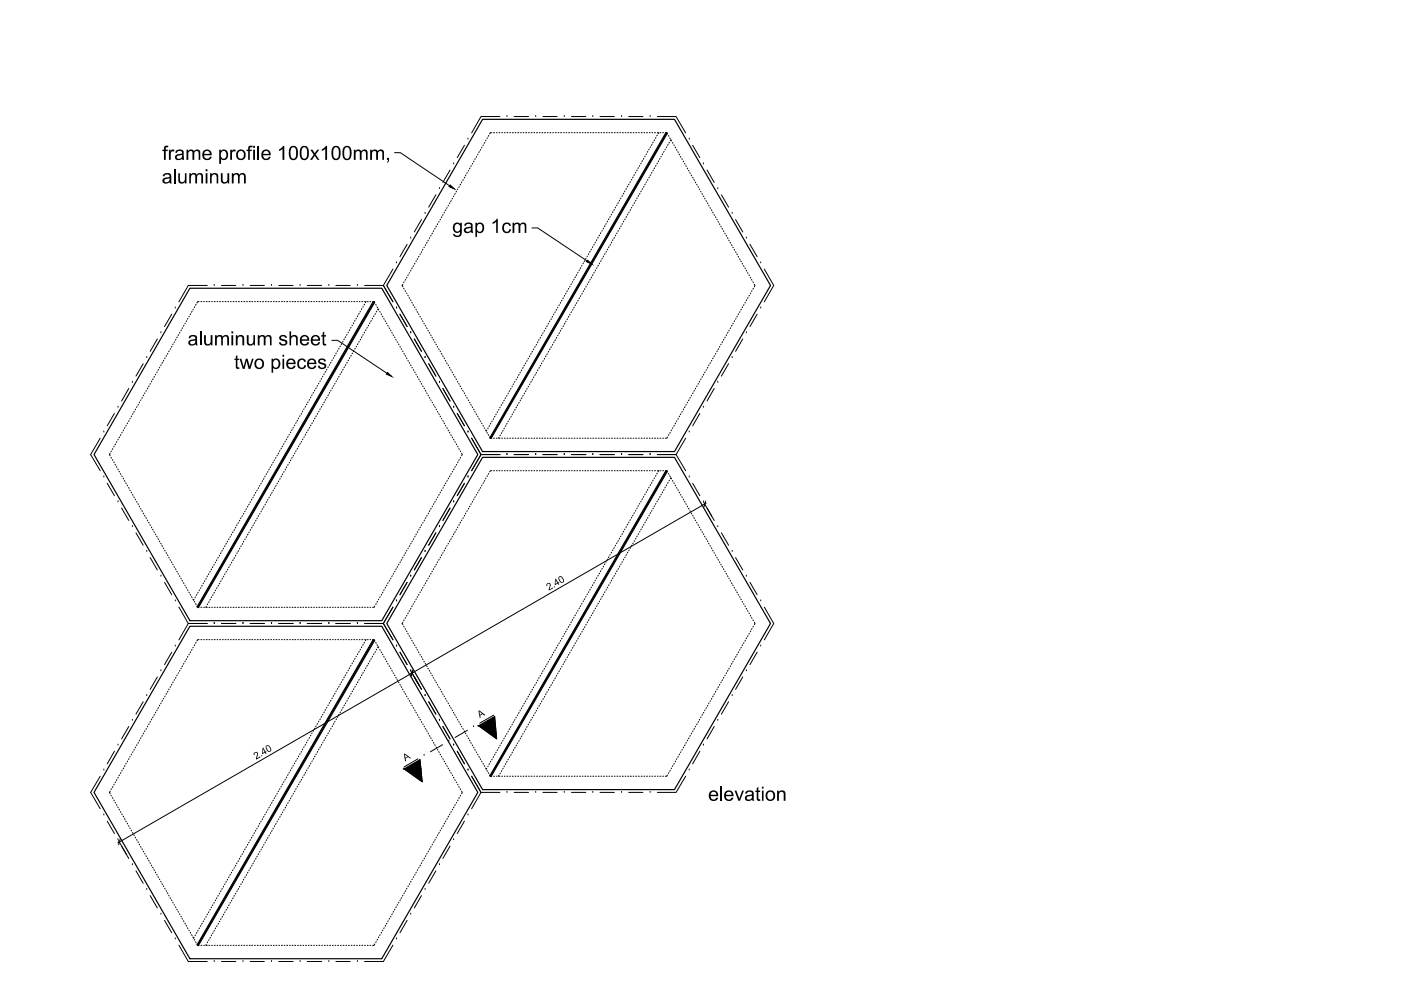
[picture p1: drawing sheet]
<svg xmlns="http://www.w3.org/2000/svg" width="297mm" height="210mm" viewBox="0 0 297 210" stroke-linecap="round" stroke-linejoin="round" font-family="sans-serif">
<!-- layer: Ac_FA -->
<g fill="#000" stroke="#000" stroke-width=".21">
<path d="M101.5 153.9h3.5l-.1-2zM101.5 153.9h3.5l.3 2.7z"/>
<path d="M85.7 163h3.5l-.2-1.9zM85.7 163h3.5l.3 2.7z"/>
</g>
<!-- layer: Ag_AR -->
<path d="M93.9 157.9l-2.7 1.5M95.2 157.1h.1M99.1 154.8l-2.6 1.6M100.4 154.1h.1M104.7 151.6l-3 1.7M88.6 160.9l-3 1.7M89.9 160.1h.1" fill="none" stroke="#000" stroke-width=".21"/>
<!-- layer: Aa_TX -->
<g fill="#000">
<path d="M34.9 31l.8-.1-.1 .3a.31 .31 0 0 0-.3 0 .31 .31 0 0 0-.2 .4v.1h.5v.3h-.5v1.9h-.3v-1.9h-.4v-.3h.4zM35.8 31.7h.4v.4l.2-.4h.5l.1 .1-.1 .4-.2-.1a.5 .5 0 0 0-.5 .7v1.1h-.4zM37.8 36.7h.3l.1 1.6 .4 .3 .5-.3 .1-1.6h.3v2.2h-.3v-.3l-.5 .3h-.4l-.4-.3zM39.5 31.7h.4v.3l.4-.3 .6 .1a.29 .29 0 0 0 .2 .2 .29 .29 0 0 0 .3-.2l.6-.1 .4 .2 .1 2h-.4v-1.4a.46 .46 0 0 0-.6-.5 .46 .46 0 0 0-.3 .7v1.2h-.4v-1.4a.49 .49 0 0 0-.6-.4 .49 .49 0 0 0-.3 .7v1.1h-.4zM40.1 36.7h.4v.3l.4-.3h.5l.3 .4 .5-.4 .6 .1 .3 .4v1.7h-.4v-1.4a.46 .46 0 0 0-.5-.5 .46 .46 0 0 0-.4 .6v1.3h-.4v-1.4a.5 .5 0 0 0-.6-.5 .5 .5 0 0 0-.3 .7v1.2h-.4zM44.5 36.7h.4v.3l.4-.3h.5l.4 .2 .1 2h-.4v-1.5a.54 .54 0 0 0-.7-.4 .54 .54 0 0 0-.3 .7v1.2h-.4zM46.8 36.7h.4v1.6l.4 .3 .5-.2 .1-1.7h.4v2.2h-.3v-.3l-.5 .3-.8-.2-.2-.4zM48.8 31.7h.3v.4l.4-.4 .5 .1-.1 .4-.4-.1-.3 .2v1.6h-.4zM49.1 36.7h.4v.3l.3-.3h.6l.4 .4 .4-.4 .7 .1 .2 .5v1.6h-.4v-1.4a.48 .48 0 0 0-.5-.5 .48 .48 0 0 0-.4 .6v1.3h-.3v-1.4a.49 .49 0 0 0-.7-.5 .49 .49 0 0 0-.3 .7v1.2h-.4zM52.7 31.1l.3-.2h.6l-.2 .3a.31 .31 0 0 0-.3 0 .31 .31 0 0 0-.1 .4v.1h.4v.3h-.4v1.9h-.4v-1.9h-.3v-.3h.3zM59.2 31.7l.4-.3 .4-.5h.3v3h-.4v-2.3l-.7 .4zM65.8 31.7h.5l.4 .8 .6-.8h.4l-.8 1.1 .8 1.1h-.4l-.6-.9-.5 .9h-.5l.8-1.1z"/>
<path d="M68.2 31.7l.9-.8h.2v3h-.3v-2.3l-.8 .4zM75 31.7h.4v.3l.4-.3 .6 .1a.24 .24 0 0 0 .2 .2 .24 .24 0 0 0 .2-.2l.7-.1 .4 .2v2h-.3v-1.4a.48 .48 0 0 0-.6-.5 .48 .48 0 0 0-.3 .7v1.2h-.4l-.1-1.7-.1-.2-.6 .2-.1 .2v1.5h-.4zM78.5 31.7h.3v.3l.3-.2 .5-.1 .5 .4 .5-.4 .6 .1 .2 .4v1.7h-.3v-1.4a.48 .48 0 0 0-.6-.5 .48 .48 0 0 0-.4 .7v1.2h-.3v-1.7l-.2-.2-.6 .2-.1 .2v1.5h-.4zM82 33.5h.5v.5a.29 .29 0 0 1-.1 .3 .29 .29 0 0 1-.4 .1l.3-.3v-.2h-.3zM104.4 47.1l.9-.7h.2v3h-.3v-2.3l-.7 .4zM106.7 47.5l.5-.3h.5l.5 .3 .1 .4h-.4l-.2-.4h-.4l-.3 .2-.2 .3 .1 .8 .3 .3h.4l.3-.1 .1-.4h.4l-.4 .7-.8 .1-.6-.3-.1-1zM108.7 47.2h.3v.3l.3-.3h.6l.4 .4 .4-.4 .6 .1 .3 .4v1.7h-.3v-1.5a.48 .48 0 0 0-.6-.4 .48 .48 0 0 0-.4 .6v1.3h-.4v-1.4a.48 .48 0 0 0-.6-.5 .48 .48 0 0 0-.2 .7v1.2h-.4zM43.3 71.1h.3l.1 1.5a.53 .53 0 0 0 .7 .3 .53 .53 0 0 0 .3-.7v-1.1h.3v2.1h-.3v-.3l-.4 .4-.7-.1-.3-.6zM45.6 71.1h.3v.3l.5-.4 .6 .1a.21 .21 0 0 0 .2 .3 .21 .21 0 0 0 .3-.3l.5-.1 .4 .2 .2 2h-.4v-1.4a.48 .48 0 0 0-.6-.4 .48 .48 0 0 0-.4 .6v1.2h-.3v-1.4a.49 .49 0 0 0-.6-.4 .49 .49 0 0 0-.3 .6v1.2h-.4zM50 71.1h.3v.3l.5-.4h.4l.4 .3 .2 1.9h-.4v-1.5l-.4-.4-.4 .1-.2 .4v1.4h-.4zM50 75.5l.3-.2v.8h.4v.2h-.4v1.5l.4 .1 .1 .3h-.2a.49 .49 0 0 1-.5-.1 .49 .49 0 0 1-.1-.5v-1.3h-.3v-.2h.3zM50.8 76.1h.4l.4 1.7 .5-1.7h.4l.4 1.6 .5-1.6h.4l-.7 2.1h-.4l-.4-1.7-.4 1.7h-.4z"/>
<path d="M52.3 71.1h.4v1.6l.3 .3 .6-.3 .1-1.6h.4v2.1h-.3v-.3l-.5 .4h-.5l-.3-.2-.2-.3zM54.7 71.1h.3v.3l.4-.4h.4l.5 .4 .3-.3h.7l.3 .4v1.7h-.4v-1.4a.46 .46 0 0 0-.6-.4 .46 .46 0 0 0-.3 .6v1.2h-.4v-1.5a.49 .49 0 0 0-.6-.3 .49 .49 0 0 0-.3 .7v1.1h-.3zM59.3 71.3l.3-.2 .6-.1 .5 .2 .1 .4-.3 .1-.3-.3a.35 .35 0 0 0-.5-.1 .35 .35 0 0 0 0 .5l.9 .3 .3 .3v.5l-.6 .4-.8-.1-.4-.6 .4-.1 .2 .4 .4 .1a.34 .34 0 0 0 .4-.4 .34 .34 0 0 0-.4-.3l-.8-.3zM61.4 70.3h.3v1l.5-.3h.4l.4 .3 .1 1.9h-.3v-1.3a.54 .54 0 0 0-.6-.5 .54 .54 0 0 0-.5 .6v1.2h-.3zM63.2 76.4l.5-.4h.6l.4 .3 .2 .4h-.4l-.2-.3-.5-.1-.3 .3-.1 .5 .1 .6 .4 .3 .4-.1 .2-.5 .4 .1-.4 .6-.7 .2-.6-.5-.2-1.1zM67.6 76.2l.3-.2h.7l.3 .2 .2 .4-.4 .1-.3-.4a.36 .36 0 0 0-.6 .2 .36 .36 0 0 0 .5 .4l.8 .4 .1 .5-.3 .3-.4 .2-.6-.1-.4-.2-.1-.3 .3-.2 .2 .4h.6a.33 .33 0 0 0 .3-.4 .33 .33 0 0 0-.5-.2l-.7-.3-.2-.3zM68.4 70.5l.3-.2v.8h.4v.3h-.4v1.4l.2 .1h.2l.1 .3-.3 .1a.47 .47 0 0 1-.5-.2 .47 .47 0 0 1 0-.5v-1.2h-.3v-.3h.3zM155.7 167.6h.4l.6 1.8 .7-1.8h.3l-.8 2.2h-.4zM160.4 167.1l.4-.2v.7h.4v.3h-.4v1.3l.1 .2h.3v.4h-.3a.48 .48 0 0 1-.5-.7v-1.2h-.3v-.3h.3zM164.8 167.6h.3v.3l.5-.3h.6l.3 .3v1.9h-.3v-1.3a.53 .53 0 0 0-.6-.6 .53 .53 0 0 0-.5 .7v1.2h-.3z"/>
<path d="M34.6 37l.5-.3h.7l.4 .2 .2 2h-.4l-.1-.3-.5 .3h-.5l-.4-.3-.1-.4 .2-.3 .9-.3a.36 .36 0 0 0 .4-.4 .36 .36 0 0 0-.6-.2l-.3 .1-.2 .3-.3-.1zM34.9 38v.1a.46 .46 0 0 0 .3 .6 .46 .46 0 0 0 .6-.2l.1-.2a.24 .24 0 0 0 0-.4 .24 .24 0 0 0-.3 0z"/>
<path d="M37.3 32l.6-.3h.7l.3 .2 .2 2h-.4l-.1-.3-.5 .3h-.6l-.3-.2-.1-.2 .1-.5 .4-.3 .6-.1a.35 .35 0 0 0 .4-.4 .35 .35 0 0 0-.5-.2l-.4 .1-.2 .3h-.3zM37.6 33a.45 .45 0 0 0 .2 .7 .45 .45 0 0 0 .6-.2l.2-.2a.24 .24 0 0 0 0-.3 .24 .24 0 0 0-.3-.1z"/>
<path d="M43.6 35.9h.4v.4h-.4zM43.6 36.7h.4v2.2h-.4z"/>
<path d="M43.1 32.1l.6-.4 .8 .2 .3 .4 .1 .6h-1.6v.1l.1 .5 .3 .1h.6l.2-.4 .4 .1-.2 .3-.5 .3h-.6l-.3-.1-.4-.8zM43.5 32.1l-.2 .5h1.2l-.1-.4-.2-.2z"/>
<path d="M46.5 31.7h.3v.3l.5-.3h.5l.4 .4 .2 .7-.1 .6-.4 .5h-.7l-.3-.2v1h-.4zM47.1 32.1l-.3 .5 .1 .7 .3 .3h.4l.4-.4v-.7l-.3-.5z"/>
<path d="M50.2 32.1l.7-.4h.5l.5 .3 .2 .5v.7l-.3 .5-.4 .2h-.6l-.5-.2-.2-.5v-.7zM50.8 32.1l-.3 .4v.7l.3 .4h.5l.4-.4v-.7l-.4-.5z"/>
<path d="M53.7 30.9h.4v.5h-.4zM53.7 31.7h.4v2.2h-.4z"/>
<path d="M55.7 32l.4-.3h.5l.6 .3 .2 .9h-1.6l.1 .4 .3 .3h.5l.3-.4 .4 .1-.4 .6h-.9l-.4-.2-.3-.6v-.6zM56.1 32.1l-.3 .5h1.2l-.3-.5z"/>
<path d="M61.5 31.3l.3-.3 .6-.1 .6 .5 .1 1.8-.2 .4-.4 .3h-.6l-.5-.4-.2-1.3zM61.9 31.3l-.3 .5v1.3l.3 .5h.5l.3-.4 .1-1.3-.3-.6z"/>
<path d="M63.8 31.3l.3-.3 .7-.1 .6 .6v1.6l-.1 .5-.4 .3h-.7l-.5-.4-.2-1.4zM64.3 31.3l-.4 .7 .1 1.1 .3 .5h.4l.4-.4v-1.3l-.3-.6z"/>
<path d="M70.6 31.1l.4-.2h.5l.6 .6 .1 1.6-.3 .6-.3 .2h-.6l-.6-.5-.1-1.4zM71 31.3l-.3 .4v1.2l.3 .7h.4l.4-.3v-1.4l-.3-.6z"/>
<path d="M72.9 31.2l.4-.3h.5l.6 .6 .1 1.5-.2 .6-.3 .3h-.8l-.5-.6-.1-1.4zM73.2 31.4l-.2 .5v1.1l.2 .6h.5l.4-.5v-1.4l-.4-.5z"/>
<path d="M96.3 47.4l.4-.2h.5l.4 .3v-.3h.3v2.5l-.6 .5h-.7l-.5-.3v-.3l.8 .4 .5-.1 .1-.3v-.5l-.3 .2-.5 .1-.6-.6-.1-.8zM96.6 47.6l-.2 .4v.7l.3 .4h.4l.4-.3v-.9l-.4-.4z"/>
<path d="M98.5 47.5l.6-.3h.6l.5 .3 .1 1.9h-.4v-.3l-.6 .3h-.5l-.3-.2-.2-.2 .2-.6 .9-.3a.35 .35 0 0 0 .5-.4 .35 .35 0 0 0-.6-.2h-.3l-.2 .4-.4-.1zM98.8 48.5a.48 .48 0 0 0 .3 .7 .48 .48 0 0 0 .6-.3l.2-.6z"/>
<path d="M100.8 47.2h.3v.3l.4-.3h.6l.3 .2 .3 .6-.1 .8-.3 .5-.8 .1-.4-.2v1h-.3zM101.4 47.6l-.3 .4v.6l.3 .5h.5l.3-.3 .1-.9-.4-.4z"/>
<path d="M40.1 71.3l.6-.3h.5l.5 .3 .2 1.9h-.4l-.1-.2-.5 .3h-.5l-.4-.2-.1-.3 .1-.6 .9-.2a.36 .36 0 0 0 .5-.4 .36 .36 0 0 0-.5-.3l-.4 .1-.2 .3h-.3zM40.4 72.4l-.1 .1a.53 .53 0 0 0 .6 .5 .53 .53 0 0 0 .5-.5v-.3z"/>
<path d="M49.1 70.3h.3v.4h-.3zM49.1 71.1h.3v2.1h-.3z"/>
<path d="M54.2 76.3l.5-.3h.5l.6 .4 .2 1-.4 .6-.8 .3-.7-.5-.2-.9zM54.6 76.4l-.3 .5 .1 .6 .4 .5 .4-.1 .3-.3v-.9l-.3-.4z"/>
<path d="M57.6 76.1h.3v.2l.4-.3 .6 .1 .3 .2 .2 .6v.7l-.3 .4-.7 .3-.5-.3v1h-.3zM58.2 76.4l-.3 .4 .1 .8 .3 .3h.4l.4-.5-.1-.7-.3-.4z"/>
<path d="M59.9 75.2h.3v.4h-.3zM59.9 76.1h.3v2.1h-.3z"/>
<path d="M61 76.2l.4-.2h.6l.6 .5 .1 .7h-1.7l.2 .5 .4 .3 .5-.2 .2-.3h.4l-.4 .6-.8 .2-.7-.5-.1-.7zM61.3 76.4l-.2 .5h1.2l-.1-.4-.2-.1z"/>
<path d="M63.8 71.4l.4-.3 .6-.1 .6 .4 .2 .8h-1.6l.1 .6 .3 .2 .5-.1 .3-.4 .3 .1-.3 .5-.9 .2-.5-.3-.2-.5zM64.1 71.5l-.1 .5h1.2l-.3-.6-.4-.1z"/>
<path d="M65.3 76.4l.5-.4h.6l.5 .4 .2 .8h-1.6l.1 .5 .4 .3 .5-.2 .2-.3h.4l-.3 .6-.9 .2-.7-.5-.1-1zM65.7 76.4l-.2 .5h1.2l-.3-.5z"/>
<path d="M66.1 71.4l.4-.3 .6-.1 .6 .4 .2 .8h-1.6v.4l.4 .4 .6-.1 .2-.4 .4 .1-.4 .5-.9 .2-.5-.3-.2-.7zM66.5 71.4l-.2 .6h1.2l-.3-.6z"/>
<path d="M101.4 150.7l.2-.1 1.3 1-.2 .1-.4-.3-.5 .3 .1 .5-.2 .1zM101.6 150.8l.2 .7 .4-.2z"/>
<path d="M85.6 159.9l.2-.1 1.3 .9-.2 .1-.4-.3-.5 .4 .1 .4-.2 .1zM85.8 159.9l.2 .8 .4-.3z"/>
<path d="M150.5 167.9l.5-.3h.6l.5 .4 .2 .8h-1.6l.1 .5 .4 .2 .4-.1 .3-.3h.4l-.4 .6-.9 .1-.5-.3-.2-.5v-.6zM150.9 168l-.2 .5h1.2l-.3-.5-.5-.1z"/>
<path d="M153.8 167.8l.5-.2h.5l.5 .3 .2 .9h-1.6l.2 .5 .3 .2 .5-.1 .2-.3h.4l-.3 .6-.9 .1-.5-.3-.3-.8zM154.2 168l-.3 .5h1.2v-.3l-.3-.3z"/>
<path d="M158.1 167.9l.6-.3h.6l.4 .2 .2 2h-.3a.24 .24 0 0 0-.3-.2 .24 .24 0 0 0-.2 .1l-.8 .1-.4-.4v-.4l.3-.3 .8-.2a.35 .35 0 0 0 .4-.4 .35 .35 0 0 0-.5-.2h-.3l-.3 .4-.3-.1zM158.5 168.9a.43 .43 0 0 0 .1 .6 .43 .43 0 0 0 .6-.1l.2-.3a.25 .25 0 0 0 0-.4 .25 .25 0 0 0-.4 .1z"/>
<path d="M161.5 166.8h.4v.4h-.4zM161.5 167.6h.4v2.2h-.4z"/>
<path d="M162.6 167.9l.5-.3h.5l.6 .4 .1 1-.3 .6-.9 .2-.5-.3-.3-.6zM163 168l-.3 .5 .1 .8 .4 .2h.4l.4-.5-.1-.7-.4-.4z"/>
</g>
<path d="M37.1 35.9v3M42.5 70.3v2.9M152.9 166.8v3" fill="none" stroke="#000" stroke-width=".38"/>
<!-- layer: Ac_FA -->
<g fill="none" stroke="#000" stroke-width=".25">
<path d="M102.3 25.3h40.7l20.4 35.2-20.4 35.2h-40.7l-20.3-35.2zM141.2 28.1l-37.4 64.8M141.4 28.1l-37.4 64.8M141.5 28.3l-37.4 64.7M40.3 61.1h40.6l20.4 35.3-20.4 35.2h-40.6l-20.4-35.2zM79.1 64l-37.3 64.7M79.3 64l-37.4 64.8M79.4 64.1l-37.4 64.7M102.3 97h40.7l20.4 35.2-20.4 35.2h-40.7l-20.3-35.2zM141.2 99.8l-37.4 64.7M141.4 99.8l-37.4 64.8M141.5 99.9l-37.4 64.8"/>
<path d="M40.3 132.8h40.6l20.4 35.2-20.4 35.3h-40.6l-20.4-35.3zM79.1 135.6l-37.3 64.7M79.3 135.6l-37.4 64.8M79.4 135.8l-37.4 64.7M104.9 151.9l.4 4.7-3.8-2.7M89 161.1l.5 4.6-3.8-2.7"/>
</g>
<!-- layer: Aa_BM-AU -->
<path d="M149.2 106.5l1.7 3M149.6 106.2l-.3 1.3M149.7 106.7l-62.7 36.2M87.2 142.4l1.7 2.9M87.5 142.1l-.3 1.2M87.7 142.5l-62.7 36.2M25.1 178.2l1.7 2.9M25.5 177.9l-.4 1.2" fill="none" stroke="#000" stroke-width=".21"/>
<g fill="#000">
<path d="M116 123.7l.5-.1 .3 .3-.3 1.1 .7-.4 .1 .1-.9 .5-.1-.3 .3-.8-.1-.3a.29 .29 0 0 0-.4 0 .29 .29 0 0 0 0 .4l-.2 .1-.1-.2zM117.4 124.4l.2-.1 .1 .2-.2 .1zM53.8 159.7l.4-.3 .4 .1 .1 .5-.2 .8 .6-.4 .1 .2-.9 .5 .2-1.1a.29 .29 0 0 0-.1-.3 .29 .29 0 0 0-.3 0 .29 .29 0 0 0-.1 .3l-.2 .1zM55.3 160.2l.2-.1 .1 .2-.1 .1z"/>
<path d="M117.7 122.7h.2l.4 .8 .2-.1 .1 .2h-.2l.2 .3-.2 .1-.2-.3-.5 .4zM117.8 123v.8l.4-.2z"/>
<path d="M118.4 122.4l.3-.2 .6 .2 .3 .6-.2 .5-.4 .1-.4-.3-.2-.6zM118.7 122.3l-.2 .3 .3 .6a.35 .35 0 0 0 .6 .1 .35 .35 0 0 0-.1-.5l-.3-.4z"/>
<path d="M55.7 158.6l.1-.1 .5 .8 .1-.1 .1 .2-.2 .1 .2 .3-.2 .1-.1-.3-.6 .3zM55.8 158.8l-.1 .9 .4-.3z"/>
<path d="M56.4 158.1l.5-.1 .3 .3 .3 .6-.2 .5h-.4l-.3-.2-.3-.7zM56.6 158.2l-.1 .4 .4 .6a.29 .29 0 0 0 .4-.1 .29 .29 0 0 0 0-.4l-.4-.5z"/>
</g>
<!-- layer: Ag_AR-FA -->
<g fill="none" stroke="#000" stroke-width=".21">
<path d="M93.2 40h.1M95.4 36.1l-1.5 2.6M96.2 34.7h.1M98.5 30.8l-1.6 2.6M99.2 29.5h.1M106 24.7h-4l-2 3.5M107.5 24.7h.1M109 24.7h3.1M113.6 24.7h.1M115.1 24.7h3M119.6 24.7h.1M121.2 24.7h3"/>
<path d="M125.7 24.7h.1M127.2 24.7h3.1M131.8 24.7h.1M133.3 24.7h3M137.8 24.7h.1M139.4 24.7h3.9l2.1 3.5M146.1 29.5h.1M146.9 30.8l1.5 2.6M149.1 34.7h.1M149.9 36.1l1.5 2.6M152.2 40h.1M83.3 57.1l-2 3.4 2 3.5-2-3.5h-4"/>
<path d="M84.1 55.7h.1M86.3 51.8l-1.5 2.6M87.1 50.5h.1M89.4 46.6l-1.6 2.6M90.1 45.2h.1M92.4 41.3l-1.5 2.6M153 41.3l1.5 2.6M155.2 45.2h.1M156 46.6l1.5 2.6M158.2 50.5h.1M159 51.8l1.5 2.6M161.3 55.7h.1"/>
<path d="M162.1 57.1l1.9 3.4-1.9 3.5M30.4 77.1l-1.6 2.6M31.1 75.8h.1M33.4 71.9l-1.6 2.6M34.1 70.6h.1M36.4 66.6l-1.5 2.6M37.2 65.3h.1M43.9 60.5h-4l-2 3.5M45.4 60.5h.1M46.9 60.5h3.1M51.5 60.5h.1M53 60.5h3"/>
<path d="M57.6 60.5h.1M59.1 60.5h3M63.6 60.5h.1M65.2 60.5h3M69.7 60.5h.1M71.2 60.5h3.1M75.8 60.5h.1M84.1 65.3h.1M84.8 66.6l1.5 2.6M87.1 70.6h.1M87.8 71.9l1.6 2.6M90.1 75.8h.1"/>
<path d="M90.9 77.1l1.5 2.6M154.5 77.1l-1.5 2.6M155.2 75.8h.1M157.5 71.9l-1.5 2.6M158.2 70.6h.1M160.5 66.6l-1.5 2.6M161.3 65.3h.1M21.3 92.9l-2.1 3.5 2.1 3.4M22 91.6h.1M24.3 87.7l-1.6 2.6M25 86.3h.1M27.3 82.4l-1.5 2.6"/>
<path d="M28.1 81.1h.1M93.2 81.1h.1M93.9 82.4l1.5 2.6M96.2 86.3h.1M96.9 87.7l1.6 2.6M99.2 91.6h.1M100 92.9l2 3.5-2 3.4 2-3.4h4h-4zM107.5 96.4h.1M109 96.4h3.1M113.6 96.4h.1M115.1 96.4h3M119.6 96.4h.1"/>
<path d="M121.2 96.4h3M125.7 96.4h.1M127.2 96.4h3.1M131.8 96.4h.1M133.3 96.4h3M137.8 96.4h.1M145.4 92.9l-2.1 3.5h-3.9h3.9l2.1 3.4M146.1 91.6h.1M148.4 87.7l-1.5 2.6M149.1 86.3h.1M151.4 82.4l-1.5 2.6M152.2 81.1h.1"/>
<path d="M22 101.1h.1M22.7 102.5l1.6 2.6M25 106.4h.1M25.8 107.7l1.5 2.6M28.1 111.7h.1M28.8 113l1.6 2.6M31.1 116.9h.1M31.8 118.2l1.6 2.6M89.4 118.2l-1.6 2.6M90.1 116.9h.1M92.4 113l-1.5 2.6M93.2 111.7h.1"/>
<path d="M95.4 107.7l-1.5 2.6M96.2 106.4h.1M98.5 102.5l-1.6 2.6M99.2 101.1h.1M146.1 101.1h.1M146.9 102.5l1.5 2.6M149.1 106.4h.1M149.9 107.7l1.5 2.6M152.2 111.7h.1M153 113l1.5 2.6M155.2 116.9h.1M156 118.2l1.5 2.6"/>
<path d="M34.1 122.2h.1M34.9 123.5l1.5 2.6M36.4 138.3l-1.5 2.6M37.2 127.4h.1M37.2 137h.1M37.9 128.7l2 3.5h4h-4l-2 3.5M45.4 132.2h.1M46.9 132.2h3.1M51.5 132.2h.1M53 132.2h3M57.6 132.2h.1M59.1 132.2h3"/>
<path d="M63.6 132.2h.1M65.2 132.2h3M69.7 132.2h.1M71.2 132.2h3.1M75.8 132.2h.1M77.3 132.2h4l2 3.5-2-3.5 2-3.5-2 3.5zM84.1 127.4h.1M84.1 137h.1M84.8 138.3l1.5 2.6M86.3 123.5l-1.5 2.6M87.1 122.2h.1M158.2 122.2h.1"/>
<path d="M159 123.5l1.5 2.6M160.5 138.3l-1.5 2.6M161.3 127.4h.1M161.3 137h.1M162.1 128.7l1.9 3.5-1.9 3.5M24.3 159.3l-1.6 2.7M25 158h.1M27.3 154l-1.5 2.7M28.1 152.7h.1M30.4 148.8l-1.6 2.6M31.1 147.5h.1M33.4 143.5l-1.6 2.7"/>
<path d="M34.1 142.2h.1M87.1 142.2h.1M87.8 143.5l1.6 2.7M90.1 147.5h.1M90.9 148.8l1.5 2.6M93.2 152.7h.1M93.9 154l1.5 2.7M96.2 158h.1M96.9 159.3l1.6 2.7M148.4 159.3l-1.5 2.7M149.1 158h.1M151.4 154l-1.5 2.7"/>
<path d="M152.2 152.7h.1M154.5 148.8l-1.5 2.6M155.2 147.5h.1M157.5 143.5l-1.5 2.7M158.2 142.2h.1M21.3 164.6l-2.1 3.4 2.1 3.5M22 163.3h.1M22 172.8h.1M22.7 174.1l1.6 2.6M25 178h.1M25.8 179.4l1.5 2.6M95.4 179.4l-1.5 2.6"/>
<path d="M96.2 178h.1M98.5 174.1l-1.6 2.6M99.2 163.3h.1M99.2 172.8h.1M106 168h-4l-2-3.4 2 3.4-2 3.5M107.5 168h.1M109 168h3.1M113.6 168h.1M115.1 168h3M119.6 168h.1M121.2 168h3M125.7 168h.1"/>
<path d="M127.2 168h3.1M131.8 168h.1M133.3 168h3M137.8 168h.1M145.4 164.6l-2.1 3.4h-3.9M146.1 163.3h.1M28.1 183.3h.1M28.8 184.6l1.6 2.7M31.1 188.6h.1M31.8 189.9l1.6 2.6M34.1 193.8h.1M34.9 195.1l1.5 2.7"/>
<path d="M37.2 199.1h.1M84.1 199.1h.1M86.3 195.1l-1.5 2.7M87.1 193.8h.1M89.4 189.9l-1.6 2.6M90.1 188.6h.1M92.4 184.6l-1.5 2.7M93.2 183.3h.1M37.9 200.4l2 3.5h4M45.4 203.9h.1M46.9 203.9h3.1M51.5 203.9h.1"/>
<path d="M53 203.9h3M57.6 203.9h.1M59.1 203.9h3M63.6 203.9h.1M65.2 203.9h3M69.7 203.9h.1M71.2 203.9h3.1M75.8 203.9h.1M83.3 200.4l-2 3.5h-4"/>
</g>
<!-- layer: Ac_SE-UE -->
<g fill="none" stroke="#000" stroke-width=".21">
<path d="M97.4 39.6l-.1 .1M97.7 39.1l-.2 .1M97.9 38.6l-.1 .2M98.2 38.1l-.1 .2M98.5 37.6l-.1 .1M98.8 37.1l-.1 .2M99.1 36.6l-.1 .2M99.4 36.1l-.1 .2M99.7 35.6l-.2 .2M99.9 35.1l-.1 .2M100.2 34.7l-.1 .1M100.5 34.1l-.1 .2"/>
<path d="M100.8 33.6l-.1 .2M101 33.2v.1M101.3 32.7v.1M101.6 32.2l-.1 .1M101.9 31.7l-.1 .2M102.2 31.2l-.1 .2M102.5 30.7l-.1 .1M102.8 30.2l-.1 .2M103 29.7v.2M103.3 29.2v.2M103.6 28.7l-.1 .2M104.3 28.1h-.3l-.2 .3"/>
<path d="M104.6 28.1h.3M105.2 28.1h.2M105.8 28.1h.2M106.4 28.1h.2M106.9 28.1h.2M107.5 28.1h.2M108.1 28.1h.1M108.6 28.1h.2M109.2 28.1h.2M109.8 28.1h.2M110.4 28.1h.1M110.9 28.1h.2"/>
<path d="M111.5 28.1h.2M112.1 28.1h.1M112.6 28.1h.2M113.2 28.1h.2M113.7 28.1h.3M114.3 28.1h.2M114.9 28.1h.2M115.4 28.1h.3M116 28.1h.2M116.6 28.1h.2M117.2 28.1h.1M117.7 28.1h.2"/>
<path d="M118.3 28.1h.2M118.9 28.1h.2M119.5 28.1h.1M120 28.1h.2M120.6 28.1h.2M121.2 28.1h.1M121.7 28.1h.2M122.3 28.1h.2M122.9 28.1h.2M123.4 28.1h.2M124 28.1h.2M124.5 28.1h.3"/>
<path d="M125.1 28.1h.2M125.7 28.1h.2M126.3 28.1h.1M126.8 28.1h.2M127.4 28.1h.2M128 28.1h.2M128.6 28.1h.1M129.1 28.1h.2M129.7 28.1h.2M130.3 28.1h.1M130.8 28.1h.2M131.4 28.1h.2"/>
<path d="M132 28.1h.2M132.5 28.1h.2M132.8 40l-.1 .2M133.1 28.1h.2M133.1 39.5l-.1 .2M133.4 39l-.1 .2M133.6 38.5v.2M133.6 28.1h.3M133.9 38v.2M134.2 28.1h.2M134.2 37.5l-.1 .2M134.5 37l-.1 .2"/>
<path d="M134.8 28.1h.2M134.8 36.6l-.1 .1M135.1 36.1l-.1 .1M135.3 35.5v.2M135.4 28.1h.2M135.6 35.1v.1M135.9 34.6l-.1 .1M135.9 28.1h.2M136.2 34.1l-.1 .1M136.2 40l-.1 .2M136.5 33.6l-.1 .2M136.5 28.1h.2"/>
<path d="M136.5 39.5l-.1 .2M136.8 33.1l-.1 .2M136.8 39l-.1 .2M137.1 28.1h.2M137.1 32.6l-.1 .2M137.1 38.6l-.1 .1M137.3 32.1l-.1 .2M137.4 38l-.1 .2M137.6 31.6l-.1 .2M137.7 28.1h.1M137.7 37.5l-.1 .2M137.9 31.1l-.1 .2"/>
<path d="M138 37.1l-.2 .1M138.2 28.1h.2M138.2 30.6l-.1 .2M138.2 36.6l-.1 .1M138.5 30.1l-.1 .2M138.5 36.1l-.1 .1M138.8 28.1h.2M138.8 29.7l-.1 .1M138.8 35.6l-.1 .2M139.1 29.2l-.1 .1M139.1 35.1l-.1 .1M139.4 28.1h.1"/>
<path d="M139.4 28.6l-.2 .2M139.4 34.6l-.1 .1M139.7 28.1l-.2 .2M139.7 34.1l-.1 .2M139.9 28.1h.2M140 33.6l-.2 .2M140.2 33.1l-.1 .2M140.5 28.1h.2M140.5 32.6l-.1 .2M140.8 32.1l-.1 .2M141.1 28.1h.3l.1 .3M141.1 31.7l-.1 .1"/>
<path d="M141.4 31.1l-.1 .2M141.6 30.6v.2M141.7 28.7l.1 .2M141.9 30.2l-.1 .1M142 29.2l.1 .2M142.2 29.6l-.1 .2M142.3 29.7l.1 .2M142.6 30.2l.1 .2M142.9 30.7l.1 .1M143.1 31.2l.2 .2M143.4 31.7l.1 .2M143.7 32.2l.1 .1"/>
<path d="M144 32.7l.1 .1M144.3 33.2l.1 .1M144.6 33.6l.1 .2M144.9 34.1v.2M145.1 34.7l.1 .1M145.4 35.1l.1 .2M145.7 35.6l.1 .2M146 36.1l.1 .2M146.3 36.6v.2M146.6 37.1v.2M146.9 37.6v.1M147.1 38.1l.1 .2"/>
<path d="M147.4 38.6l.1 .2M147.7 39.1l.1 .1M148 39.6l.1 .1M85.7 59.8l-.1 .1M86 59.3l-.1 .1M86.3 58.8l-.1 .2M86.6 58.3l-.2 .1M86.8 57.8l-.1 .1M87.1 57.3l-.1 .2M87.4 56.8l-.1 .2M87.7 56.3l-.1 .2M88 55.8l-.1 .2"/>
<path d="M88.3 55.3l-.1 .2M88.6 54.8l-.2 .2M88.8 54.3l-.1 .2M89.1 53.8l-.1 .2M89.4 53.4l-.1 .1M89.7 52.9l-.1 .1M90 52.4l-.1 .1M90.3 51.9l-.1 .2M90.6 51.4l-.2 .1M90.8 50.9l-.1 .2M91.1 50.4l-.1 .2M91.4 49.9l-.1 .2"/>
<path d="M91.7 49.4l-.1 .2M91.9 48.9v.2M92.2 48.4v.2M92.5 47.9l-.1 .2M92.8 47.4l-.1 .2M93.1 47l-.1 .1M93.4 46.5l-.1 .1M93.7 46l-.1 .1M93.9 45.5v.2M94.2 45l-.1 .2M94.5 44.5l-.1 .1M94.8 44l-.1 .2"/>
<path d="M95.1 43.5l-.1 .2M95.4 43l-.1 .2M95.7 42.5l-.2 .2M95.9 42l-.1 .2M96.2 41.6l-.1 .1M96.5 41l-.1 .2M96.8 40.5l-.1 .2M97.1 40.1l-.1 .1M121.4 59.7l-.1 .1M121.7 59.2l-.1 .2M122 58.7l-.1 .2M122.3 58.2l-.1 .2"/>
<path d="M122.6 57.7l-.1 .2M122.9 57.2l-.1 .2M123.1 56.8l-.1 .1M123.4 56.2l-.1 .2M123.7 55.7l-.1 .2M124 55.3l-.1 .1M124.2 54.8v.1M124.5 54.3v.1M124.8 53.8v.2M124.9 59.7l-.1 .2M125.1 53.3l-.1 .2M125.1 59.2v.2"/>
<path d="M125.4 52.8l-.1 .2M125.4 58.7l-.1 .2M125.7 52.3l-.1 .2M125.7 58.2l-.1 .2M126 51.8l-.1 .2M126 57.7l-.1 .2M126.2 51.3v.2M126.3 57.3l-.1 .1M126.5 50.8l-.1 .2M126.6 56.8l-.1 .1M126.8 50.3l-.1 .2M126.9 56.2l-.2 .2"/>
<path d="M127.1 49.9l-.1 .1M127.1 55.8l-.1 .2M127.4 49.3l-.1 .2M127.4 55.3l-.1 .1M127.7 48.9l-.1 .1M127.7 54.8l-.1 .1M128 48.4l-.1 .1M128 54.3l-.1 .2M128.3 47.9l-.2 .1M128.3 53.8l-.1 .2M128.5 47.4l-.1 .2M128.6 53.3l-.1 .2"/>
<path d="M128.8 46.9l-.1 .2M128.9 52.8l-.2 .2M129.1 46.4l-.1 .2M129.1 52.3l-.1 .2M129.4 45.9l-.1 .2M129.4 51.8l-.1 .2M129.7 45.4l-.1 .2M129.7 51.3l-.1 .2M130 44.9l-.1 .2M130 50.8l-.1 .2M130.3 44.4l-.2 .2M130.3 50.4l-.1 .1"/>
<path d="M130.5 43.9l-.1 .2M130.6 49.9l-.1 .1M130.8 43.5l-.1 .1M130.9 49.4l-.2 .1M131.1 43l-.1 .1M131.1 48.9l-.1 .2M131.4 42.4l-.1 .2M131.4 48.4l-.1 .1M131.7 42l-.1 .1M131.7 47.9l-.1 .2M132 41.5l-.1 .1M132 47.4l-.1 .2"/>
<path d="M132.2 41l-.1 .1M132.2 46.9v.2M132.5 40.5l-.1 .2M132.5 46.4v.2M132.8 45.9l-.1 .2M133.1 45.4l-.1 .2M133.4 44.9l-.1 .2M133.7 44.4l-.1 .2M133.9 44v.1M134.2 43.5v.1M134.5 43v.1M134.8 42.5l-.1 .1"/>
<path d="M135.1 42l-.1 .1M135.4 41.5l-.1 .1M135.7 41l-.1 .2M136 40.5l-.2 .2M148.3 40.1v.1M148.5 40.5l.1 .2M148.8 41l.1 .2M149.1 41.6l.1 .1M149.4 42l.1 .2M149.7 42.5l.1 .2M150 43l.1 .2M150.2 43.5l.1 .2"/>
<path d="M150.5 44l.1 .2M150.8 44.5l.1 .1M151.1 45l.1 .2M151.4 45.5l.1 .2M151.7 46l.1 .1M152 46.5l.1 .1M152.2 47l.2 .1M152.5 47.4l.1 .2M152.8 47.9l.1 .2M153.1 48.4l.1 .2M153.4 48.9l.1 .2M153.7 49.4l.1 .2"/>
<path d="M154 49.9l.1 .2M154.2 50.4l.1 .2M154.5 50.9l.1 .2M154.8 51.4l.1 .1M155.1 51.9l.1 .2M155.4 52.4v.1M155.7 52.9v.1M156 53.4v.1M156.2 53.8l.1 .2M156.5 54.3l.1 .2M156.8 54.8l.1 .2M157.1 55.3l.1 .2"/>
<path d="M157.4 55.8v.2M157.6 56.3l.1 .2M157.9 56.8l.1 .2M158.2 57.3l.1 .2M158.5 57.8l.1 .1M158.8 58.3l.1 .1M159.1 58.8l.1 .2M159.3 59.3l.1 .1M159.6 59.8l.1 .1M32.7 79.8l-.1 .2M33 79.4l-.1 .1M33.3 78.9l-.1 .1"/>
<path d="M33.6 78.3l-.1 .2M33.9 77.9l-.1 .1M34.2 77.4l-.1 .1M34.5 76.9l-.2 .1M34.7 76.4l-.1 .2M35 75.9l-.1 .2M35.3 75.4l-.1 .2M35.6 74.9l-.1 .2M35.9 74.4l-.1 .2M36.2 73.9l-.1 .2M36.4 73.4l-.1 .2M36.7 72.9l-.1 .2"/>
<path d="M37 72.5l-.1 .1M37.3 72l-.1 .1M37.6 71.4l-.1 .2M37.8 71v.1M38.1 70.5v.1M38.4 70v.1M38.7 69.5l-.1 .2M39 69l-.1 .2M39.3 68.5l-.1 .2M39.6 68l-.1 .2M39.8 67.5v.2M40.1 67l-.1 .2"/>
<path d="M40.4 66.5l-.1 .2M40.7 66l-.1 .2M41 65.6l-.1 .1M41.3 65.1l-.1 .1M41.6 64.5l-.2 .2M42.2 64h-.3l-.2 .2M42.6 64h.2M43.2 64h.1M43.7 64h.2M44.3 64h.2M44.9 64h.1M45.4 64h.2"/>
<path d="M46 64h.2M46.6 64h.2M47.2 64h.1M47.7 64h.2M48.3 64h.2M48.9 64h.1M49.4 64h.2M50 64h.2M50.5 64h.3M51.1 64h.2M51.7 64h.2M52.3 64h.2"/>
<path d="M52.8 64h.2M53.4 64h.2M54 64h.1M54.5 64h.2M55.1 64h.2M55.7 64h.2M56.3 64h.1M56.8 64h.2M57.4 64h.2M58 64h.1M58.5 64h.2M59.1 64h.2"/>
<path d="M59.6 64h.3M60.2 64h.2M60.8 64h.2M61.4 64h.2M61.9 64h.2M62.5 64h.2M63.1 64h.1M63.6 64h.2M64.2 64h.2M64.8 64h.2M65.4 64h.1M65.9 64h.2"/>
<path d="M66.5 64h.2M67.1 64h.1M67.6 64h.2M68.2 64h.2M68.5 79.8l-.1 .1M68.7 64h.3M68.7 79.3v.1M69 78.8l-.1 .1M69.3 78.3l-.1 .2M69.3 64h.2M69.6 77.8l-.1 .2M69.9 64h.2"/>
<path d="M69.9 77.3l-.1 .2M70.2 76.8l-.1 .2M70.4 76.3v.2M70.5 64h.2M70.7 75.8v.2M71 64h.2M71 75.3l-.1 .2M71.3 74.8l-.1 .2M71.6 64h.2M71.6 74.4l-.1 .1M71.9 73.9l-.1 .1M71.9 79.8l-.1 .2"/>
<path d="M72.2 64h.1M72.2 73.3l-.1 .2M72.2 79.3l-.1 .1M72.4 72.9l-.1 .2M72.5 78.8l-.1 .2M72.7 64h.2M72.7 72.4l-.1 .1M72.8 78.3l-.2 .2M73 71.9l-.1 .1M73 77.8l-.1 .2M73.3 71.4l-.1 .2M73.3 64h.2"/>
<path d="M73.3 77.3l-.1 .2M73.6 70.9l-.1 .2M73.6 76.8l-.1 .2M73.9 64h.2M73.9 70.4l-.1 .2M73.9 76.4l-.1 .1M74.2 69.9l-.2 .2M74.2 75.8l-.1 .2M74.4 69.4l-.1 .2M74.5 64h.1M74.5 75.3l-.1 .2M74.7 68.9l-.1 .2"/>
<path d="M74.8 74.9l-.2 .1M75 64h.2M75 68.4l-.1 .2M75 74.4l-.1 .1M75.3 67.9l-.1 .2M75.3 73.9l-.1 .1M75.6 67.5l-.1 .1M75.6 64h.2M75.6 73.4l-.1 .2M75.9 67l-.1 .1M75.9 72.9l-.1 .2M76.2 64h.1"/>
<path d="M76.2 66.4l-.2 .2M76.2 72.4l-.1 .1M76.4 66l-.1 .2M76.5 71.9l-.1 .2M76.7 64h.2M76.7 65.5l-.1 .1M76.8 71.4l-.2 .2M77 65l-.1 .1M77 70.9l-.1 .2M77.3 64h.2M77.3 64.5l-.1 .2M77.3 70.4l-.1 .2"/>
<path d="M77.6 64l-.1 .2M77.6 69.9l-.1 .2M77.9 64h.2M77.9 69.5l-.1 .1M78.1 68.9v.2M78.4 64h.2M78.4 68.4v.2M78.7 68l-.1 .1M79 64h.3l.2 .2M79 67.5l-.1 .1M79.3 67l-.1 .1M79.6 66.5l-.1 .2"/>
<path d="M79.7 64.5l.1 .2M79.9 66l-.1 .2M79.9 65.1l.2 .1M80.2 65.5l-.1 .1M80.2 65.6l.1 .1M80.5 66l.1 .2M80.8 66.5l.1 .2M81.1 67l.1 .2M81.4 67.5v.2M81.7 68v.2M81.9 68.5l.1 .2M82.2 69l.1 .2"/>
<path d="M82.5 69.5l.1 .2M82.8 70l.1 .1M83.1 70.5l.1 .1M83.4 71v.1M83.7 71.4v.2M83.9 72l.1 .1M84.2 72.5l.1 .1M84.5 72.9l.1 .2M84.8 73.4l.1 .2M85 73.9l.2 .2M85.3 74.4l.1 .2M85.4 60.3l-.1 .2 .1 .3"/>
<path d="M85.6 61.1l.1 .2M85.6 74.9l.1 .2M85.9 75.4l.1 .2M85.9 61.6l.1 .2M86.2 75.9l.1 .2M86.2 62.1l.1 .2M86.4 62.6l.2 .2M86.5 76.4l.1 .2M86.7 63.1l.1 .2M86.8 76.9l.1 .1M87 77.4l.2 .1M87 63.6l.1 .1"/>
<path d="M87.3 64.1l.1 .1M87.3 77.9l.1 .1M87.6 64.6l.1 .2M87.6 78.3l.1 .2M87.9 65.1l.1 .1M87.9 78.9l.1 .1M88.2 79.4l.1 .1M88.2 65.6l.1 .1M88.4 66.1l.2 .1M88.5 79.8l.1 .2M88.7 66.5l.1 .2M89 67l.1 .2"/>
<path d="M89.3 67.5l.1 .2M89.6 68l.1 .2M89.9 68.5l.1 .2M90.2 69l.1 .2M90.4 69.5l.2 .2M90.7 70l.1 .2M91 70.5l.1 .1M91.3 71l.1 .1M91.6 71.5l.1 .2M91.9 72v.1M92.2 72.5v.1M92.4 73l.1 .1"/>
<path d="M92.7 73.4l.1 .2M93 73.9l.1 .2M93.3 74.4l.1 .2M93.6 74.9l.1 .2M93.9 75.4v.2M94.1 75.9l.1 .2M94.4 76.4l.1 .2M94.7 76.9l.1 .2M95 77.4l.1 .1M95.3 77.9l.1 .1M95.5 78.4l.2 .1M95.8 78.9l.1 .1"/>
<path d="M96.1 79.4l.1 .1M96.4 79.8l.1 .2M109.8 79.9l-.1 .2M110.1 79.4l-.2 .2M110.3 78.9l-.1 .2M110.6 78.4l-.1 .2M110.9 77.9l-.1 .2M111.2 77.4l-.1 .2M111.5 76.9l-.1 .2M111.8 76.4l-.1 .2M112.1 76l-.2 .1M112.3 75.5l-.1 .1"/>
<path d="M112.6 75l-.1 .1M112.9 74.5l-.1 .2M113.2 74l-.1 .2M113.2 79.9l-.1 .2M113.5 73.5l-.1 .1M113.5 79.4l-.1 .2M113.7 78.9v.2M113.7 73v.2M114 78.4v.2M114 72.5l-.1 .2M114.3 72l-.1 .2M114.3 77.9v.2"/>
<path d="M114.6 71.5l-.1 .2M114.6 77.5l-.1 .1M114.9 76.9l-.1 .2M114.9 71l-.1 .2M115.1 70.6v.1M115.2 76.5l-.1 .1M115.4 70v.2M115.5 76l-.1 .1M115.7 69.5v.2M115.8 75.5l-.1 .1M116 75v.2M116 69.1l-.1 .1"/>
<path d="M116.3 68.6l-.1 .1M116.3 74.5l-.1 .2M116.6 68.1l-.1 .1M116.6 74l-.1 .2M116.9 73.5l-.1 .2M116.9 67.6l-.1 .2M117.1 67.1v.2M117.2 73l-.1 .2M117.4 66.6l-.1 .1M117.5 72.5l-.1 .2M117.7 66.1l-.1 .2M117.8 72l-.2 .2"/>
<path d="M118 71.5l-.1 .2M118 65.6l-.1 .2M118.3 65.1l-.1 .2M118.3 71.1l-.1 .1M118.6 64.6l-.1 .2M118.6 70.6l-.1 .1M118.9 64.1l-.1 .2M118.9 70l-.1 .2M119.2 63.7l-.2 .1M119.2 69.6l-.1 .2M119.4 63.1l-.1 .2M119.5 69.1l-.1 .1"/>
<path d="M119.7 62.6l-.1 .2M119.8 68.6l-.2 .1M120 62.2l-.1 .1M120 68.1l-.1 .2M120.3 61.7l-.1 .1M120.3 67.6l-.1 .2M120.6 61.2l-.1 .1M120.6 67.1l-.1 .2M120.9 60.7l-.1 .2M120.9 66.6l-.1 .2M121.2 60.2l-.2 .2M121.2 66.1l-.1 .2"/>
<path d="M121.5 65.6l-.1 .2M121.8 65.1l-.2 .2M122 64.6l-.1 .2M122.3 64.2l-.1 .1M122.6 63.7l-.1 .1M122.9 63.1l-.1 .2M123.1 62.7v.2M123.4 62.2v.1M123.7 61.7l-.1 .1M124 61.2l-.1 .2M124.3 60.7l-.1 .2M124.6 60.2l-.1 .2"/>
<path d="M148.9 79.8l-.1 .2M149.2 79.4l-.1 .1M149.5 78.9l-.1 .1M149.8 78.4l-.1 .1M150.1 77.9l-.1 .1M150.3 77.4l-.1 .1M150.6 76.9l-.1 .2M150.9 76.4l-.1 .2M151.2 75.9l-.1 .2M151.5 75.4l-.1 .2M151.8 74.9l-.1 .2M152.1 74.4l-.1 .2"/>
<path d="M152.4 73.9l-.2 .2M152.6 73.4l-.1 .2M152.9 73l-.1 .1M153.2 72.5l-.1 .1M153.5 72l-.1 .1M153.8 71.5l-.1 .2M154.1 71l-.1 .1M154.3 70.5l-.1 .1M154.6 70l-.1 .2M154.9 69.5l-.1 .2M155.2 69l-.1 .2M155.4 68.5v.2"/>
<path d="M155.7 68v.2M156 67.5v.2M156.3 67l-.1 .2M156.6 66.5l-.1 .2M156.9 66.1l-.1 .1M157.2 65.6l-.1 .1M157.4 65.1v.1M157.7 64.6l-.1 .2M158 64.1l-.1 .1M158.3 63.6l-.1 .1M158.6 63.1l-.1 .2M158.9 62.6l-.1 .2"/>
<path d="M159.2 62.1l-.1 .2M159.4 61.6l-.1 .2M159.7 61.1l-.1 .2M159.9 60.3l.2 .2-.2 .3M23.4 96.1l-.2 .3 .2 .2M23.5 97l.1 .1M23.6 95.6l-.1 .1M23.8 97.4l.1 .2M23.9 95.1l-.1 .2M24.1 97.9l.1 .2M24.2 94.6l-.1 .2M24.4 98.5l.1 .1"/>
<path d="M24.5 94.1l-.1 .2M24.7 98.9l.1 .2M24.8 93.6l-.1 .2M25 99.4l.1 .2M25.1 93.1l-.1 .2M25.2 99.9l.2 .2M25.4 92.7l-.2 .1M25.6 92.1l-.1 .2M25.9 91.6l-.1 .2M26.2 91.2l-.1 .1M26.5 90.7l-.1 .1M26.8 90.2l-.1 .1"/>
<path d="M27.1 89.7l-.1 .2M27.3 89.2v.2M27.6 88.7l-.1 .1M27.9 88.2l-.1 .2M28.2 87.7l-.1 .2M28.5 87.2l-.1 .2M28.7 86.7v.2M29 86.2v.2M29.3 85.8v.1M29.6 85.2l-.1 .2M29.9 84.8l-.1 .1M30.2 84.3l-.1 .1"/>
<path d="M30.5 83.8l-.1 .1M30.7 83.3l-.1 .1M31 82.8l-.1 .2M31.3 82.3l-.1 .2M31.6 81.8l-.1 .2M31.9 81.3l-.1 .2M32.2 80.8l-.1 .2M32.5 80.3l-.2 .2M56.8 100l-.1 .1M57.1 99.5l-.1 .1M57.4 99l-.1 .1M57.7 98.5l-.1 .2"/>
<path d="M58 98l-.2 .2M58.2 97.5l-.1 .1M58.5 97l-.1 .2M58.8 96.5l-.1 .2M59.1 96l-.1 .2M59.4 95.5l-.1 .2M59.6 95v.2M59.9 94.6l-.1 .1M60.2 94.1l-.1 .1M60.2 100v.1M60.5 93.5l-.1 .2M60.5 99.5v.1"/>
<path d="M60.8 93.1l-.1 .1M60.8 99l-.1 .2M61.1 92.6l-.1 .1M61.1 98.5l-.1 .2M61.3 92.1v.1M61.4 98l-.1 .2M61.6 91.6v.2M61.7 97.5l-.1 .2M61.9 91.1l-.1 .2M61.9 97l-.1 .2M62.2 90.6l-.1 .2M62.2 96.5l-.1 .2"/>
<path d="M62.5 90.1l-.1 .2M62.5 96l-.1 .2M62.8 89.6l-.1 .2M62.8 95.5l-.1 .2M63.1 89.1l-.2 .2M63.1 95.1l-.1 .1M63.3 88.6l-.1 .2M63.4 94.6l-.1 .1M63.6 88.1l-.1 .2M63.7 94.1l-.2 .1M63.9 87.7l-.1 .1M63.9 93.6l-.1 .2"/>
<path d="M64.2 87.2l-.1 .1M64.2 93.1l-.1 .1M64.5 86.7l-.1 .1M64.5 92.6l-.1 .1M64.8 86.2l-.1 .1M64.8 92.1l-.1 .2M65.1 85.7l-.2 .1M65.1 91.6l-.1 .2M65.3 85.2l-.1 .2M65.4 91.1l-.1 .2M65.6 84.7l-.1 .2M65.7 90.6l-.2 .2"/>
<path d="M65.9 84.2l-.1 .2M65.9 90.1l-.1 .2M66.2 83.7l-.1 .2M66.2 89.6l-.1 .2M66.5 83.2l-.1 .2M66.5 89.1l-.1 .2M66.8 82.7l-.1 .2M66.8 88.6l-.1 .2M67.1 82.2l-.2 .2M67.1 88.2l-.1 .1M67.3 81.7l-.1 .2M67.4 87.7l-.1 .1"/>
<path d="M67.6 81.3l-.1 .1M67.6 87.2l-.1 .1M67.9 80.8l-.1 .1M67.9 86.7l-.1 .2M68.2 80.2l-.1 .2M68.2 86.2l-.1 .1M68.5 85.7l-.1 .1M68.8 85.2l-.1 .2M69 84.7v.2M69.3 84.2v.2M69.6 83.7l-.1 .2M69.9 83.2l-.1 .2"/>
<path d="M70.2 82.7l-.1 .2M70.5 82.2l-.1 .2M70.8 81.8l-.1 .1M71 81.3v.1M71.3 80.8l-.1 .1M71.6 80.3l-.1 .1M88.8 80.3l.1 .2M89 80.8l.2 .2M89.3 81.3l.1 .2M89.6 81.8l.1 .2M89.9 82.3l.1 .2M90.2 82.8l.1 .2"/>
<path d="M90.5 83.3l.1 .1M90.8 83.8v.1M91 84.3l.1 .1M91.3 84.8l.1 .1M91.6 85.2l.1 .2M91.9 85.8l.1 .1M92.2 86.2l.1 .2M92.5 86.7v.2M92.8 87.2v.2M93 87.7l.1 .2M93.3 88.2l.1 .2M93.6 88.7l.1 .1"/>
<path d="M93.9 89.2l.1 .2M94.1 89.7l.2 .2M94.4 90.2l.1 .1M94.7 90.7l.1 .1M95 91.2l.1 .1M95.3 91.6l.1 .2M95.6 92.1l.1 .2M95.9 92.7l.1 .1M96 99.9l-.1 .2M96.1 93.1l.2 .2M96.3 99.4l-.2 .2M96.4 93.6l.1 .2"/>
<path d="M96.5 98.9l-.1 .2M96.7 80.3l.1 .2M96.7 94.1l.1 .2M96.8 98.5l-.1 .1M97 80.8l.1 .2M97 94.6l.1 .2M97.1 97.9l-.1 .2M97.3 95.1l.1 .2M97.3 81.3l.1 .2M97.4 97.4l-.1 .2M97.5 81.8l.2 .2M97.6 95.6l.1 .1"/>
<path d="M97.7 97l-.1 .1M97.8 82.3l.1 .2M97.9 96.1l.1 .3-.1 .2M98.1 82.8l.1 .2M98.4 83.3l.1 .2M98.7 83.8l.1 .1M99 84.3l.1 .1M99.3 84.8l.1 .1M99.5 85.3l.2 .1M99.8 85.8l.1 .1M100.1 86.3l.1 .1M100.4 86.7l.1 .2"/>
<path d="M100.7 87.2l.1 .2M101 87.7v.2M101.3 88.2v.2M101.5 88.7l.1 .2M101.8 89.2l.1 .2M102.1 89.7l.1 .2M102.4 90.2l.1 .2M102.7 90.7l.1 .1M103 91.2v.1M103.2 91.2l-.1 .2M103.3 91.7v.1M103.5 92.1l.1 .2"/>
<path d="M103.5 90.7l-.1 .2M103.8 92.7l.2 .2h.3M103.8 90.2l-.1 .2M104.1 89.7l-.1 .2M104.3 99.8h-.3l-.2 .3M104.4 89.3l-.1 .1M104.6 99.8h.3M104.6 92.9h.3M104.6 88.8v.1M104.9 88.3l-.1 .1M105.2 87.8l-.1 .2M105.2 99.8h.2"/>
<path d="M105.2 92.9h.2M105.5 87.3l-.1 .1M105.8 92.7l-.1 .2M105.8 99.8h.2M105.8 92.9h.2M105.8 86.8l-.1 .1M106 86.3v.2M106.1 92.2l-.1 .2M106.3 85.8v.2M106.4 91.7l-.1 .2M106.4 99.8h.2M106.4 92.9h.2"/>
<path d="M106.6 85.3v.2M106.7 91.3l-.1 .1M106.9 90.7l-.1 .2M106.9 99.8h.2M106.9 92.9h.2M106.9 84.8l-.1 .2M107.2 84.3l-.1 .2M107.2 90.2l-.1 .2M107.5 99.8h.2M107.5 92.9h.2M107.5 83.8l-.1 .2M107.5 89.8l-.1 .1"/>
<path d="M107.8 89.3l-.1 .1M107.8 83.3l-.1 .2M108.1 99.8h.1M108.1 92.9h.1M108.1 82.8l-.1 .2M108.1 88.8l-.1 .1M108.3 82.4l-.1 .1M108.4 88.3l-.1 .2M108.6 99.8h.2M108.6 92.9h.2M108.6 81.9l-.1 .1M108.7 87.8l-.2 .2"/>
<path d="M108.9 81.4l-.1 .1M108.9 87.3l-.1 .1M109.2 80.9l-.1 .2M109.2 86.8l-.1 .2M109.2 99.8h.2M109.2 92.9h.2M109.5 80.4l-.1 .1M109.5 86.3l-.1 .2M109.8 99.8h.2M109.8 92.9h.2M109.8 85.8l-.1 .2M110.1 85.3l-.1 .2"/>
<path d="M110.4 84.8l-.1 .2M110.4 99.8h.1M110.4 92.9h.1M110.7 84.4l-.2 .1M110.9 83.8l-.1 .2M110.9 99.8h.2M110.9 92.9h.2M111.2 83.3l-.1 .2M111.5 99.8h.2M111.5 92.9h.2M111.5 82.9l-.1 .1M111.8 82.4l-.1 .1"/>
<path d="M112.1 99.8h.1M112.1 92.9h.1M112.1 81.9l-.1 .1M112.4 81.4l-.1 .2M112.6 99.8h.2M112.6 92.9h.2M112.6 80.9l-.1 .2M112.9 80.4l-.1 .2M113.2 99.8h.2M113.2 92.9h.2M113.7 99.8h.3M113.7 92.9h.3"/>
<path d="M114.3 99.8h.2M114.3 92.9h.2M114.9 99.8h.2M114.9 92.9h.2M115.4 99.8h.3M115.4 92.9h.3M116 99.8h.2M116 92.9h.2M116.6 99.8h.2M116.6 92.9h.2M117.2 99.8h.1M117.2 92.9h.1"/>
<path d="M117.7 99.8h.2M117.7 92.9h.2M118.3 99.8h.2M118.3 92.9h.2M118.9 99.8h.2M118.9 92.9h.2M119.5 99.8h.1M119.5 92.9h.1M120 99.8h.2M120 92.9h.2M120.6 99.8h.2M120.6 92.9h.2"/>
<path d="M121.2 99.8h.1M121.2 92.9h.1M121.7 99.8h.2M121.7 92.9h.2M122.3 99.8h.2M122.3 92.9h.2M122.9 99.8h.2M122.9 92.9h.2M123.4 99.8h.2M123.4 92.9h.2M124 99.8h.2M124 92.9h.2"/>
<path d="M124.5 99.8h.3M124.5 92.9h.3M125.1 99.8h.2M125.1 92.9h.2M125.7 99.8h.2M125.7 92.9h.2M126.3 99.8h.1M126.3 92.9h.1M126.8 99.8h.2M126.8 92.9h.2M127.4 99.8h.2M127.4 92.9h.2"/>
<path d="M128 99.8h.2M128 92.9h.2M128.6 99.8h.1M128.6 92.9h.1M129.1 99.8h.2M129.1 92.9h.2M129.7 99.8h.2M129.7 92.9h.2M130.3 99.8h.1M130.3 92.9h.1M130.8 99.8h.2M130.8 92.9h.2"/>
<path d="M131.4 99.8h.2M131.4 92.9h.2M132 99.8h.2M132 92.9h.2M132.5 99.8h.2M132.5 92.9h.2M133.1 99.8h.2M133.1 92.9h.2M133.6 99.8h.3M133.6 92.9h.3M134.2 99.8h.2M134.2 92.9h.2"/>
<path d="M134.8 99.8h.2M134.8 92.9h.2M135.4 99.8h.2M135.4 92.9h.2M135.9 99.8h.2M135.9 92.9h.2M136.5 99.8h.2M136.5 92.9h.2M137.1 99.8h.2M137.1 92.9h.2M137.7 99.8h.1M137.7 92.9h.1"/>
<path d="M138.2 99.8h.2M138.2 92.9h.2M138.8 99.8h.2M138.8 92.9h.2M139.4 99.8h.1M139.4 92.9h.1M139.7 99.8l-.2 .2M139.9 99.8h.2M139.9 92.9h.2M140.5 99.8h.2M140.5 92.9h.2M141.1 99.8h.3l.1 .3"/>
<path d="M141.5 92.7l-.1 .2h-.3M141.8 92.1l-.1 .2M142.1 91.7l-.1 .1M142.4 91.2l-.1 .1M142.7 90.7l-.1 .1M143 90.2l-.1 .2M143.3 89.7l-.2 .2M143.5 89.2l-.1 .2M143.8 88.7l-.1 .2M144.1 88.2l-.1 .2M144.4 87.7l-.1 .2M144.7 87.2l-.1 .2"/>
<path d="M144.9 86.7v.2M145.2 86.3l-.1 .1M145.5 85.8l-.1 .1M145.8 85.3l-.1 .1M146.1 84.8l-.1 .1M146.3 84.3v.1M146.6 83.8v.1M146.9 83.3v.2M147.2 82.8l-.1 .2M147.5 82.3l-.1 .2M147.8 81.8l-.1 .2M148.1 81.3l-.1 .2"/>
<path d="M148.3 80.8v.2M148.6 80.3l-.1 .2M25.5 100.4l.1 .2M25.8 100.9l.1 .2M26.1 101.4l.1 .1M26.4 101.9l.1 .2M26.7 102.4l.1 .2M27 102.9l.1 .1M27.3 103.4v.1M27.5 103.9l.1 .1M27.8 104.3l.1 .2M28.1 104.8l.1 .2"/>
<path d="M28.4 105.4l.1 .1M28.7 105.8v.2M29 106.3v.2M29.3 106.8v.2M29.5 107.3l.1 .2M29.8 107.8l.1 .2M30.1 108.3l.1 .1M30.4 108.8l.1 .2M30.6 109.3l.1 .2M30.9 109.8l.1 .1M31.2 110.3l.1 .1M31.5 110.8l.1 .1"/>
<path d="M31.8 111.2l.1 .2M32.1 111.7l.1 .2M32.3 112.2l.2 .2M32.6 112.7l.1 .2M32.9 113.2l.1 .2M33.2 113.7l.1 .2M33.5 114.2l.1 .2M33.8 114.7l.1 .2M34.1 115.2l.1 .1M34.3 115.7l.2 .2M34.6 116.2l.1 .1M34.9 116.7l.1 .1"/>
<path d="M35.2 117.2l.1 .1M35.5 117.6l.1 .2M35.8 118.1l.1 .2M36.1 118.6l.1 .2M36.3 119.1l.1 .2M36.6 119.6l.1 .2M45.4 119.7l-.1 .1M45.7 119.2l-.1 .1M46 118.7l-.1 .2M46.3 118.2l-.1 .1M46.6 117.7l-.1 .2M46.9 117.2l-.2 .2"/>
<path d="M47.1 116.7l-.1 .2M47.4 116.2l-.1 .2M47.7 115.7l-.1 .2M48 115.2l-.1 .2M48.3 114.8l-.1 .1M48.6 114.2l-.1 .2M48.9 113.8l-.2 .1M48.9 119.7l-.1 .1M49.1 113.3l-.1 .1M49.1 119.2v.2M49.4 112.8l-.1 .1M49.4 118.7l-.1 .2"/>
<path d="M49.7 118.2l-.1 .2M49.7 112.3l-.1 .2M50 117.7l-.1 .2M50 111.8l-.1 .2M50.2 111.3v.1M50.3 117.2l-.1 .2M50.5 110.8v.2M50.6 116.7l-.1 .2M50.8 116.2v.2M50.8 110.3l-.1 .2M51.1 109.8l-.1 .2M51.1 115.7v.2"/>
<path d="M51.4 109.3l-.1 .2M51.4 115.3v.1M51.7 114.8l-.1 .1M51.7 108.8l-.1 .2M52 108.4l-.1 .1M52 114.3l-.1 .1M52.2 107.9v.1M52.3 113.8l-.1 .1M52.5 107.3v.2M52.6 113.3l-.1 .1M52.8 112.8l-.1 .2M52.8 106.9l-.1 .1"/>
<path d="M53.1 106.4l-.1 .1M53.1 112.3l-.1 .2M53.4 105.9l-.1 .1M53.4 111.8l-.1 .2M53.7 105.4l-.1 .2M53.7 111.3l-.1 .2M54 110.8l-.1 .2M54 104.9l-.2 .2M54.2 104.4l-.1 .1M54.3 110.3l-.1 .2M54.5 103.9l-.1 .2M54.6 109.8l-.2 .2"/>
<path d="M54.8 109.3l-.1 .2M54.8 103.4l-.1 .2M55.1 102.9l-.1 .2M55.1 108.9l-.1 .1M55.4 102.4l-.1 .2M55.4 108.4l-.1 .1M55.7 101.9l-.1 .2M55.7 107.9l-.1 .1M56 101.5l-.2 .1M56 107.4l-.1 .2M56.2 101l-.1 .1M56.3 106.9l-.1 .1"/>
<path d="M56.5 100.4l-.1 .2M56.6 106.4l-.2 .1M56.8 105.9l-.1 .2M57.1 105.4l-.1 .2M57.4 104.9l-.1 .2M57.7 104.4l-.1 .2M58 103.9l-.1 .2M58.3 103.4l-.1 .2M58.5 102.9l-.1 .2M58.8 102.4l-.1 .2M59.1 102l-.1 .1M59.4 101.5l-.1 .1"/>
<path d="M59.7 101l-.1 .1M59.9 100.5v.2M84.6 119.6l-.1 .2M84.9 119.1l-.1 .2M85.2 118.6l-.2 .2M85.4 118.1l-.1 .2M85.7 117.6l-.1 .2M86 117.2l-.1 .1M86.3 116.7l-.1 .1M86.6 116.2l-.1 .1M86.9 115.7l-.1 .2M87.2 115.2l-.2 .1"/>
<path d="M87.4 114.7l-.1 .2M87.7 114.2l-.1 .2M88 113.7l-.1 .2M88.3 113.2l-.1 .2M88.6 112.7l-.1 .2M88.9 112.2l-.1 .2M89.2 111.7l-.2 .2M89.4 111.2l-.1 .2M89.7 110.8l-.1 .1M90 110.3l-.1 .1M90.3 109.8l-.1 .1M90.6 109.3l-.1 .2"/>
<path d="M90.8 108.8v.2M91.1 108.3l-.1 .1M91.4 107.8l-.1 .2M91.7 107.3l-.1 .2M92 106.8l-.1 .2M92.3 106.3l-.1 .2M92.5 119.6l-.1 .2M92.5 105.8v.2M92.8 119.1l-.1 .2M92.8 105.4v.1M93.1 118.6l-.1 .2M93.1 104.8l-.1 .2"/>
<path d="M93.4 118.1l-.1 .2M93.4 104.3l-.1 .2M93.7 117.6l-.1 .2M93.7 103.9l-.1 .1M93.9 117.2v.1M94 103.4l-.1 .1M94.2 116.7l-.1 .1M94.3 102.9l-.2 .1M94.5 116.1l-.1 .2M94.5 102.4l-.1 .2M94.8 115.7l-.1 .1M94.8 101.9l-.1 .2"/>
<path d="M95.1 115.2l-.1 .1M95.1 101.4l-.1 .1M95.4 114.7l-.1 .1M95.4 100.9l-.1 .2M95.7 114.2l-.2 .2M95.7 100.4l-.1 .2M95.9 113.7l-.1 .2M96.2 113.2l-.1 .2M96.5 112.7l-.1 .2M96.8 112.2l-.1 .2M97.1 111.7l-.1 .2M97.4 111.2l-.1 .2"/>
<path d="M97.7 110.7l-.2 .2M97.9 110.3l-.1 .1M98.2 109.8l-.1 .1M98.5 109.2l-.1 .2M98.8 108.8l-.1 .2M99.1 108.3l-.1 .1M99.4 107.8l-.1 .1M99.7 107.3l-.2 .2M99.9 106.8l-.1 .2M100.2 106.3l-.1 .2M100.5 105.8l-.1 .2M100.8 105.3l-.1 .2"/>
<path d="M101 104.8v.2M101.3 104.3v.2M101.6 103.8l-.1 .2M101.9 103.4l-.1 .1M102.2 102.9l-.1 .1M102.5 102.3l-.1 .2M102.8 101.9l-.1 .2M103 101.4v.1M103.3 100.9v.1M103.6 100.4l-.1 .2M128.3 119.5l-.2 .2M128.5 119.1l-.1 .1"/>
<path d="M128.8 118.6l-.1 .1M129.1 118.1l-.1 .1M129.4 117.6l-.1 .1M129.7 117.1l-.1 .1M130 116.6l-.1 .1M130.3 116.1l-.2 .2M130.5 115.6l-.1 .2M130.8 115.1l-.1 .2M131.1 114.6l-.1 .2M131.4 114.1l-.1 .2M131.7 113.7l-.1 .1M131.7 119.6l-.1 .1"/>
<path d="M132 113.1l-.1 .2M132 119.1l-.1 .1M132.2 112.6l-.1 .2M132.2 118.6v.1M132.5 112.2l-.1 .1M132.5 118.1v.1M132.8 111.7l-.1 .1M132.8 117.6l-.1 .2M133.1 111.2l-.1 .1M133.1 117.1l-.1 .1M133.4 110.7l-.1 .2M133.4 116.6l-.1 .2"/>
<path d="M133.6 110.2v.1M133.7 116.1l-.1 .2M133.9 109.7v.1M133.9 115.6v.2M134.2 109.2l-.1 .2M134.2 115.1v.2M134.5 108.7l-.1 .2M134.5 114.6v.2M134.8 108.2l-.1 .2M134.8 114.2l-.1 .1M135.1 107.7l-.1 .2M135.1 113.7l-.1 .1"/>
<path d="M135.3 107.2v.2M135.4 113.1l-.1 .2M135.6 106.8v.1M135.7 112.7l-.1 .1M135.9 106.2l-.1 .2M136 112.2l-.2 .1M136.2 105.7l-.1 .2M136.2 111.7l-.1 .1M136.5 105.3l-.1 .1M136.5 111.2l-.1 .2M136.8 104.8l-.1 .1M136.8 110.7l-.1 .2"/>
<path d="M137.1 104.3l-.1 .1M137.1 110.2l-.1 .1M137.3 103.8l-.1 .2M137.4 109.7l-.1 .2M137.6 103.3l-.1 .1M137.7 109.2l-.1 .2M137.9 102.8l-.1 .1M138 108.7l-.2 .2M138.2 102.3l-.1 .2M138.2 108.2l-.1 .2M138.5 101.8l-.1 .2M138.5 107.7l-.1 .2"/>
<path d="M138.8 101.3l-.1 .2M138.8 107.3l-.1 .1M139.1 100.8l-.1 .2M139.1 106.8l-.1 .1M139.4 100.3l-.2 .2M139.4 106.2l-.1 .2M139.7 105.8l-.1 .1M140 105.3l-.2 .1M140.2 104.8l-.1 .1M140.5 104.3l-.1 .2M140.8 103.8l-.1 .2M141.1 103.3l-.1 .1"/>
<path d="M141.4 102.8l-.1 .2M141.6 102.3v.2M141.7 100.4l.1 .2M141.9 101.8l-.1 .2M142 100.9l.1 .1M142.2 101.3l-.1 .2M142.3 101.4l.1 .1M142.6 101.9l.1 .2M142.9 102.3l.1 .2M143.1 102.9l.2 .1M143.4 103.4l.1 .1M143.7 103.8l.1 .2"/>
<path d="M144 104.3l.1 .2M144.3 104.8l.1 .2M144.6 105.3l.1 .2M144.9 105.8v.2M145.1 106.3l.1 .2M145.4 106.8l.1 .2M145.7 107.3l.1 .2M146 107.8l.1 .1M146.3 108.3v.1M146.6 108.8v.2M146.9 109.2v.2M147.1 109.8l.1 .1"/>
<path d="M147.4 110.3l.1 .1M147.7 110.7l.1 .2M148 111.2l.1 .2M148.3 111.7v.2M148.5 112.2l.1 .2M148.8 112.7l.1 .2M149.1 113.2l.1 .2M149.4 113.7l.1 .2M149.7 114.2l.1 .2M150 114.7l.1 .1M150.2 115.2l.1 .1M150.5 115.7l.1 .1"/>
<path d="M150.8 116.1l.1 .2M151.1 116.7l.1 .1M151.4 117.2l.1 .1M151.7 117.6l.1 .2M152 118.1l.1 .2M152.2 118.6l.2 .2M152.5 119.1l.1 .2M152.8 119.6l.1 .2M36.9 120.1l.1 .2M37.2 120.6l.1 .2M37.5 121.1l.1 .2M37.8 121.6v.1"/>
<path d="M38.1 122.1v.1M38.4 122.6v.2M38.6 123l.1 .2M38.9 123.6l.1 .1M39.2 124.1l.1 .1M39.5 124.5l.1 .2M39.6 139.7l-.1 .2M39.8 125v.2M39.8 139.2v.1M40 125.5l.1 .2M40.1 138.7l-.1 .1M40.3 126l.1 .2"/>
<path d="M40.4 138.2l-.1 .2M40.6 126.5l.1 .2M40.7 137.7l-.1 .2M40.9 127l.1 .2M41 137.2l-.1 .2M41.1 127.1l-.1 .2M41.2 127.5l.1 .2M41.3 136.7l-.1 .2M41.4 128l.2 .2M41.4 126.6v.1M41.6 136.2l-.2 .2M41.7 128.5l.2 .3h.3"/>
<path d="M41.7 126.1l-.1 .1M42 125.6l-.1 .2M42.2 135.6h-.3l-.2 .3M42.3 125.1l-.1 .2M42.6 128.8h.2M42.6 135.6h.2M42.6 124.6l-.1 .1M42.9 124.1l-.1 .2M43.1 123.6v.2M43.2 128.8h.1M43.2 135.6h.1M43.4 123.1l-.1 .2"/>
<path d="M43.7 128.8h.2M43.7 135.6h.2M43.7 122.6l-.1 .2M43.7 128.6l-.1 .2M44 122.1l-.1 .2M44 128l-.1 .2M44.3 128.8h.2M44.3 135.6h.2M44.3 121.7l-.1 .1M44.3 127.6l-.1 .1M44.6 121.1l-.1 .2M44.6 127.1l-.1 .1"/>
<path d="M44.9 128.8h.1M44.9 126.6l-.1 .1M44.9 135.6h.1M44.9 120.6l-.2 .2M45.1 120.2l-.1 .1M45.2 126.1l-.1 .2M45.4 128.8h.2M45.4 135.6h.2M45.5 125.6l-.2 .2M45.7 125.1l-.1 .2M46 128.8h.2M46 124.6l-.1 .2"/>
<path d="M46 135.6h.2M46.3 124.1l-.1 .2M46.6 128.8h.2M46.6 135.6h.2M46.6 123.6l-.1 .2M46.9 123.1l-.1 .2M47.2 128.8h.1M47.2 122.6l-.1 .2M47.2 135.6h.1M47.5 122.2l-.2 .1M47.7 128.8h.2M47.7 121.7l-.1 .1"/>
<path d="M47.7 135.6h.2M48 121.1l-.1 .2M48.3 128.8h.2M48.3 120.7l-.1 .1M48.3 135.6h.2M48.6 120.2l-.1 .1M48.9 128.8h.1M48.9 135.6h.1M49.4 128.8h.2M49.4 135.6h.2M50 128.8h.2M50 135.6h.2"/>
<path d="M50.5 128.8h.3M50.5 135.6h.3M51.1 128.8h.2M51.1 135.6h.2M51.7 128.8h.2M51.7 135.6h.2M52.3 128.8h.2M52.3 135.6h.2M52.8 128.8h.2M52.8 135.6h.2M53.4 128.8h.2M53.4 135.6h.2"/>
<path d="M54 128.8h.1M54 135.6h.1M54.5 128.8h.2M54.5 135.6h.2M55.1 128.8h.2M55.1 135.6h.2M55.7 128.8h.2M55.7 135.6h.2M56.3 128.8h.1M56.3 135.6h.1M56.8 128.8h.2M56.8 135.6h.2"/>
<path d="M57.4 128.8h.2M57.4 135.6h.2M58 128.8h.1M58 135.6h.1M58.5 128.8h.2M58.5 135.6h.2M59.1 128.8h.2M59.1 135.6h.2M59.6 128.8h.3M59.6 135.6h.3M60.2 128.8h.2M60.2 135.6h.2"/>
<path d="M60.8 128.8h.2M60.8 135.6h.2M61.4 128.8h.2M61.4 135.6h.2M61.9 128.8h.2M61.9 135.6h.2M62.5 128.8h.2M62.5 135.6h.2M63.1 128.8h.1M63.1 135.6h.1M63.6 128.8h.2M63.6 135.6h.2"/>
<path d="M64.2 128.8h.2M64.2 135.6h.2M64.8 128.8h.2M64.8 135.6h.2M65.4 128.8h.1M65.4 135.6h.1M65.9 128.8h.2M65.9 135.6h.2M66.5 128.8h.2M66.5 135.6h.2M67.1 128.8h.1M67.1 135.6h.1"/>
<path d="M67.6 128.8h.2M67.6 135.6h.2M68.2 128.8h.2M68.2 135.6h.2M68.7 128.8h.3M68.7 135.6h.3M69.3 128.8h.2M69.3 135.6h.2M69.9 128.8h.2M69.9 135.6h.2M70.5 128.8h.2M70.5 135.6h.2"/>
<path d="M71 128.8h.2M71 135.6h.2M71.6 128.8h.2M71.6 135.6h.2M72.2 128.8h.1M72.2 135.6h.1M72.7 128.8h.2M72.7 135.6h.2M73.3 128.8h.2M73.3 135.6h.2M73.9 128.8h.2M73.9 135.6h.2"/>
<path d="M74.5 128.8h.1M74.5 135.6h.1M75 128.8h.2M75 135.6h.2M75.3 139.6l-.1 .2M75.6 139.1l-.1 .2M75.6 128.8h.2M75.6 135.6h.2M75.9 138.6l-.1 .2M76.2 128.8h.1M76.2 135.6h.1M76.2 138.1l-.2 .2"/>
<path d="M76.4 137.7l-.1 .1M76.7 137.1l-.1 .2M76.7 128.8h.2M76.7 135.6h.2M77 136.6l-.1 .2M77.3 136.2l-.1 .1M77.3 128.8h.2M77.3 135.6h.2M77.6 135.6l-.1 .2M77.9 128.8h.2M77.9 135.6h.2M78.4 128.8h.2"/>
<path d="M78.4 135.6h.2M78.7 139.6l-.1 .2M79 135.6h.3l.2 .3M79 139.1l-.1 .2M79.3 138.6l-.1 .2M79.5 128.5l-.2 .3h-.3M79.6 138.2l-.1 .1M79.7 136.2l.1 .2M79.8 128l-.1 .2M79.9 137.7l-.1 .1M79.9 136.7l.2 .2M80.1 127.5l-.2 .2"/>
<path d="M80.2 137.1l-.1 .2M80.2 137.2l.1 .2M80.3 127l-.1 .2M80.5 137.7l.1 .2M80.6 126.5l-.1 .2M80.8 138.2l.1 .2M80.9 126l-.1 .2M81.1 138.7l.1 .1M81.2 125.5l-.1 .2M81.4 139.2v.1M81.4 125v.2M81.7 139.7v.2"/>
<path d="M81.7 124.5v.2M82 124.1l-.1 .1M82.3 123.6l-.1 .1M82.6 123l-.1 .2M82.9 122.6l-.1 .2M83.2 122.1l-.1 .1M83.4 121.6v.1M83.7 121.1v.2M84 120.6l-.1 .2M84.3 120.1l-.1 .2M85.4 131.9l-.1 .3 .1 .2M85.6 132.8l.1 .2"/>
<path d="M85.7 131.4l-.1 .2M85.9 133.3l.1 .2M86 130.9l-.1 .2M86.2 133.8l.1 .1M86.3 130.5l-.1 .1M86.4 134.3l.2 .1M86.6 129.9l-.2 .2M86.7 134.8l.1 .1M86.8 129.4l-.1 .2M87 135.2l.1 .2M87.1 129l-.1 .1M87.3 135.7l.1 .2"/>
<path d="M87.4 128.5l-.1 .1M87.6 136.3l.1 .1M87.7 128l-.1 .1M87.9 136.7l.1 .2M88 127.5l-.1 .2M88.2 137.2l.1 .2M88.3 127l-.1 .2M88.4 137.7l.2 .2M88.6 126.5l-.2 .1M88.7 138.2l.1 .2M88.8 126l-.1 .2M89 138.7l.1 .2"/>
<path d="M89.1 125.5l-.1 .2M89.3 139.2l.1 .1M89.4 125l-.1 .2M89.6 139.7l.1 .2M89.7 124.5l-.1 .2M90 124l-.1 .2M90.3 123.6l-.1 .1M90.6 123l-.2 .2M90.8 122.6l-.1 .1M91.1 122.1l-.1 .1M91.4 121.6l-.1 .1M91.7 121.1l-.1 .1"/>
<path d="M91.9 120.6v.2M92.2 120.1v.2M116.6 139.7l-.1 .2M116.9 139.3l-.1 .1M117.1 138.8v.1M117.4 138.2l-.1 .2M117.7 137.8l-.1 .2M118 137.3l-.1 .1M118.3 136.8l-.1 .1M118.6 136.3l-.1 .2M118.9 135.8l-.1 .2M119.2 135.3l-.2 .2"/>
<path d="M119.4 134.8l-.1 .2M119.7 134.3l-.1 .2M120 139.8l-.1 .1M120 133.8l-.1 .2M120.3 133.3l-.1 .2M120.3 139.3l-.1 .1M120.6 132.8l-.1 .2M120.6 138.8l-.1 .1M120.9 138.3l-.1 .2M120.9 132.4l-.1 .1M121.2 137.8l-.1 .2M121.2 131.9l-.2 .1"/>
<path d="M121.4 131.3l-.1 .2M121.5 137.3l-.1 .1M121.7 130.9l-.1 .1M121.8 136.8l-.2 .2M122 130.4l-.1 .1M122 136.3l-.1 .2M122.3 129.9l-.1 .1M122.3 135.8l-.1 .2M122.6 129.4l-.1 .2M122.6 135.3l-.1 .2M122.9 128.9l-.1 .2M122.9 134.8l-.1 .2"/>
<path d="M123.1 128.4l-.1 .2M123.1 134.4v.1M123.4 127.9l-.1 .2M123.4 133.8v.2M123.7 127.4l-.1 .2M123.7 133.3l-.1 .2M124 126.9l-.1 .2M124 132.9l-.1 .1M124.2 126.4v.2M124.3 132.4l-.1 .1M124.5 125.9v.2M124.6 131.9l-.1 .1"/>
<path d="M124.8 125.5v.1M124.9 131.4l-.1 .2M125.1 125l-.1 .1M125.1 130.9v.1M125.4 124.5l-.1 .1M125.4 130.4l-.1 .1M125.7 124l-.1 .1M125.7 129.9l-.1 .2M126 123.5l-.1 .1M126 129.4l-.1 .2M126.2 123v.1M126.3 128.9l-.1 .2"/>
<path d="M126.5 122.5l-.1 .2M126.6 128.4l-.1 .2M126.8 122l-.1 .2M126.9 127.9l-.2 .2M127.1 121.5l-.1 .2M127.1 127.5l-.1 .1M127.4 121l-.1 .2M127.4 126.9l-.1 .2M127.7 120.5l-.1 .2M127.7 126.4l-.1 .2M128 120l-.1 .2M128 126l-.1 .1"/>
<path d="M128.3 125.5l-.1 .1M128.6 125l-.1 .1M128.9 124.5l-.2 .2M129.1 124l-.1 .1M129.4 123.5l-.1 .1M129.7 123l-.1 .2M130 122.5l-.1 .2M130.3 122l-.1 .2M130.6 121.5l-.1 .2M130.9 121l-.2 .2M131.1 120.6l-.1 .1M131.4 120l-.1 .2"/>
<path d="M153.1 120.1l.1 .2M153.4 120.6l.1 .2M153.7 121.1l.1 .1M154 121.6l.1 .1M154.2 122.1l.1 .1M154.5 122.6l.1 .1M154.8 123l.1 .2M155.1 123.6l.1 .1M155.4 124v.2M155.7 124.5v.2M155.7 139.7v.2M156 125v.2"/>
<path d="M156 139.2v.1M156.2 125.5l.1 .2M156.3 138.7l-.1 .2M156.5 126l.1 .2M156.6 138.2l-.1 .2M156.8 126.5l.1 .1M156.9 137.7l-.1 .2M157.1 127l.1 .2M157.2 137.2l-.1 .2M157.4 127.5v.2M157.4 136.7v.2M157.6 128l.1 .1"/>
<path d="M157.7 136.3l-.1 .1M157.9 128.5l.1 .1M158 135.7l-.1 .2M158.2 129l.1 .1M158.3 135.2l-.1 .2M158.5 129.4l.1 .2M158.6 134.8l-.1 .1M158.8 129.9l.1 .2M158.9 134.3l-.1 .1M159.1 130.5l.1 .1M159.2 133.8l-.1 .1M159.3 130.9l.1 .2"/>
<path d="M159.4 133.3l-.1 .2M159.6 131.4l.1 .2M159.7 132.8l-.1 .2M159.9 131.9l.2 .3-.2 .2M27.9 159.9l-.1 .1M28.2 159.4l-.1 .1M28.5 158.9l-.1 .1M28.7 158.4v.2M29 157.9v.2M29.3 157.4v.2M29.6 156.9l-.1 .2M29.9 156.4l-.1 .2"/>
<path d="M30.2 155.9l-.1 .2M30.5 155.4l-.1 .2M30.7 154.9l-.1 .2M31 154.5l-.1 .1M31.3 154l-.1 .1M31.6 153.5l-.1 .1M31.9 153l-.1 .1M32.2 152.5l-.1 .1M32.5 152l-.2 .2M32.7 151.5l-.1 .2M33 151l-.1 .2M33.3 150.5l-.1 .2"/>
<path d="M33.6 150l-.1 .2M33.9 149.5l-.1 .2M34.2 149l-.1 .2M34.5 148.5l-.2 .2M34.7 148.1l-.1 .1M35 147.6l-.1 .1M35.3 147.1l-.1 .1M35.6 146.6l-.1 .2M35.9 146.1l-.1 .1M36.2 145.6l-.1 .1M36.4 145.1l-.1 .2M36.7 144.6l-.1 .2"/>
<path d="M37 144.1l-.1 .2M37.3 143.6l-.1 .2M37.6 143.1l-.1 .2M37.8 142.6v.2M38.1 142.1v.2M38.4 141.6v.2M38.7 141.2l-.1 .1M39 140.7l-.1 .1M39.3 140.2l-.1 .1M63.6 159.8l-.1 .2M63.9 159.3l-.1 .2M64.2 158.8l-.1 .2"/>
<path d="M64.5 158.3l-.1 .2M64.8 157.8l-.1 .2M65.1 157.3l-.2 .2M65.3 156.9l-.1 .1M65.6 156.4l-.1 .1M65.9 155.9l-.1 .1M66.2 155.4l-.1 .1M66.5 154.9l-.1 .2M66.8 154.4l-.1 .1M67.1 153.9l-.2 .2M67.1 159.8l-.1 .2M67.3 153.4l-.1 .2"/>
<path d="M67.4 159.3l-.1 .2M67.6 152.9l-.1 .2M67.6 158.8l-.1 .2M67.9 152.4l-.1 .2M67.9 158.4l-.1 .1M68.2 151.9l-.1 .2M68.2 157.8l-.1 .2M68.5 151.5l-.1 .1M68.5 157.4l-.1 .1M68.7 150.9v.2M68.8 156.9l-.1 .1M69 150.4l-.1 .2"/>
<path d="M69 156.4v.1M69.3 150l-.1 .1M69.3 155.9v.1M69.6 149.5l-.1 .1M69.6 155.4l-.1 .2M69.9 149l-.1 .1M69.9 154.9l-.1 .2M70.2 148.5l-.1 .2M70.2 154.4l-.1 .2M70.4 148v.2M70.5 153.9l-.1 .2M70.7 147.5v.1"/>
<path d="M70.8 153.4l-.1 .2M71 147l-.1 .2M71 152.9v.2M71.3 146.5l-.1 .2M71.3 152.4l-.1 .2M71.6 146l-.1 .2M71.6 151.9l-.1 .2M71.9 145.5l-.1 .2M71.9 151.5l-.1 .1M72.2 145l-.1 .2M72.2 150.9l-.1 .2M72.4 144.6l-.1 .1"/>
<path d="M72.5 150.5l-.1 .1M72.7 144l-.1 .2M72.8 150l-.2 .1M73 143.5l-.1 .2M73 149.5l-.1 .1M73.3 143.1l-.1 .1M73.3 149l-.1 .2M73.6 142.6l-.1 .1M73.6 148.5l-.1 .2M73.9 142.1l-.1 .1M73.9 148l-.1 .2M74.2 141.6l-.2 .2"/>
<path d="M74.2 147.5l-.1 .2M74.4 141.1l-.1 .2M74.5 147l-.1 .2M74.7 140.6l-.1 .1M74.8 146.5l-.2 .2M75 140.1l-.1 .2M75 146l-.1 .2M75.3 145.5l-.1 .2M75.6 145.1l-.1 .1M75.9 144.6l-.1 .1M76.2 144l-.1 .2M76.5 143.6l-.1 .1"/>
<path d="M76.8 143.1l-.2 .1M77 142.6l-.1 .1M77.3 142.1l-.1 .2M77.6 141.6l-.1 .2M77.9 141.1l-.1 .2M78.1 140.6v.2M78.4 140.1v.2M81.9 140.2l.1 .1M82.2 140.7l.1 .1M82.5 141.2l.1 .1M82.8 141.6l.1 .2M83.1 142.1l.1 .2"/>
<path d="M83.4 142.6v.2M83.7 143.1v.2M83.9 143.6l.1 .2M84.2 144.1l.1 .2M84.5 144.6l.1 .2M84.8 145.1l.1 .2M85 145.6l.2 .1M85.3 146.1l.1 .1M85.6 146.6l.1 .2M85.9 147.1l.1 .1M86.2 147.6l.1 .1M86.5 148.1l.1 .1"/>
<path d="M86.8 148.5l.1 .2M87 149l.2 .2M87.3 149.5l.1 .2M87.6 150l.1 .2M87.9 150.5l.1 .2M88.2 151l.1 .2M88.5 151.5l.1 .2M88.8 152l.1 .2M89 152.5l.2 .1M89.3 153l.1 .1M89.6 153.5l.1 .1M89.9 140.2l.1 .2"/>
<path d="M89.9 154l.1 .1M90.2 140.7l.1 .1M90.2 154.5l.1 .1M90.4 141.2l.2 .1M90.5 154.9l.1 .2M90.7 141.7l.1 .1M90.8 155.4v.2M91 142.1l.1 .2M91 155.9l.1 .2M91.3 142.6l.1 .2M91.3 156.4l.1 .2M91.6 143.2l.1 .1"/>
<path d="M91.6 156.9l.1 .2M91.9 143.6v.2M91.9 157.4l.1 .2M92.2 144.1v.2M92.2 157.9l.1 .2M92.4 144.6l.1 .2M92.5 158.4v.2M92.7 145.1l.1 .2M92.8 158.9v.1M93 145.6l.1 .2M93 159.4l.1 .1M93.3 146.1l.1 .1"/>
<path d="M93.3 159.9l.1 .1M93.6 146.6l.1 .2M93.9 147.1v.2M94.1 147.6l.1 .1M94.4 148.1l.1 .1M94.7 148.6l.1 .1M95 149l.1 .2M95.3 149.5l.1 .2M95.5 150l.2 .2M95.8 150.5l.1 .2M96.1 151l.1 .2M96.4 151.5l.1 .2"/>
<path d="M96.7 152l.1 .2M97 152.5l.1 .2M97.3 153l.1 .1M97.5 153.5l.2 .2M97.8 154l.1 .1M98.1 154.5l.1 .1M98.4 155l.1 .1M98.7 155.4l.1 .2M99 155.9l.1 .2M99.3 156.4l.1 .2M99.5 156.9l.2 .2M99.8 157.4l.1 .2"/>
<path d="M100.1 157.9l.1 .2M100.4 158.4l.1 .2M100.7 158.9l.1 .2M101 159.4v.1M101.3 159.9v.1M104.9 159.9l-.1 .2M105.2 159.5l-.1 .1M105.5 158.9l-.1 .2M105.8 158.4l-.1 .2M106 158v.1M106.3 157.5v.1M106.6 157v.1"/>
<path d="M106.9 156.5l-.1 .2M107.2 156l-.1 .2M107.5 155.5l-.1 .2M107.8 155l-.1 .2M108.1 154.5l-.1 .2M108.3 154l-.1 .2M108.4 160l-.1 .1M108.6 153.5l-.1 .2M108.7 159.5l-.2 .1M108.9 158.9l-.1 .2M108.9 153l-.1 .2M109.2 152.6l-.1 .1"/>
<path d="M109.2 158.5l-.1 .2M109.5 152l-.1 .2M109.5 158l-.1 .1M109.8 151.6l-.1 .1M109.8 157.5l-.1 .1M110.1 157l-.1 .2M110.1 151.1l-.2 .1M110.3 150.6l-.1 .1M110.4 156.5l-.1 .2M110.6 150.1l-.1 .2M110.7 156l-.2 .2M110.9 155.5l-.1 .2"/>
<path d="M110.9 149.6l-.1 .2M111.2 149.1l-.1 .2M111.2 155l-.1 .2M111.5 148.6l-.1 .2M111.5 154.5l-.1 .2M111.8 154l-.1 .2M111.8 148.1l-.1 .2M112.1 153.5l-.1 .2M112.1 147.6l-.2 .2M112.3 147.1l-.1 .2M112.4 153.1l-.1 .1M112.6 146.6l-.1 .2"/>
<path d="M112.6 152.6l-.1 .1M112.9 146.2l-.1 .1M112.9 152.1l-.1 .1M113.2 145.7l-.1 .1M113.2 151.6l-.1 .2M113.5 145.1l-.1 .2M113.5 151.1l-.1 .1M113.7 150.6v.2M113.7 144.7v.2M114 150.1v.2M114 144.2l-.1 .1M114.3 143.7l-.1 .1"/>
<path d="M114.3 149.6v.2M114.6 143.2l-.1 .2M114.6 149.1l-.1 .2M114.9 148.6l-.1 .2M114.9 142.7l-.1 .2M115.1 142.2v.2M115.2 148.1l-.1 .2M115.4 141.7v.2M115.5 147.6l-.1 .2M115.7 141.2v.2M115.8 147.1l-.1 .2M116 140.7l-.1 .2"/>
<path d="M116 146.7v.1M116.3 140.2l-.1 .2M116.3 146.2l-.1 .1M116.6 145.7l-.1 .1M116.9 145.2l-.1 .2M117.2 144.7l-.1 .2M117.5 144.2l-.1 .1M117.8 143.7l-.2 .2M118 143.2l-.1 .2M118.3 142.7l-.1 .2M118.6 142.2l-.1 .2M118.9 141.7l-.1 .2"/>
<path d="M119.2 141.3l-.1 .1M119.5 140.7l-.1 .2M119.8 140.2l-.2 .2M144.1 159.9l-.1 .1M144.4 159.4l-.1 .1M144.7 158.9l-.1 .2M144.9 158.4v.2M145.2 157.9l-.1 .2M145.5 157.4l-.1 .2M145.8 156.9l-.1 .2M146.1 156.4l-.1 .2M146.3 155.9v.2"/>
<path d="M146.6 155.4v.2M146.9 155v.1M147.2 154.5l-.1 .1M147.5 154l-.1 .1M147.8 153.5l-.1 .2M148.1 153l-.1 .1M148.3 152.5v.2M148.6 152l-.1 .2M148.9 151.5l-.1 .2M149.2 151l-.1 .2M149.5 150.5l-.1 .2M149.8 150l-.1 .2"/>
<path d="M150.1 149.5l-.1 .2M150.3 149l-.1 .2M150.6 148.6l-.1 .1M150.9 148.1l-.1 .1M151.2 147.6l-.1 .1M151.5 147.1l-.1 .2M151.8 146.6l-.1 .2M152.1 146.1l-.1 .1M152.4 145.6l-.2 .2M152.6 145.1l-.1 .2M152.9 144.6l-.1 .2M153.2 144.1l-.1 .2"/>
<path d="M153.5 143.6l-.1 .2M153.8 143.2l-.1 .1M154.1 142.6l-.1 .2M154.3 142.1l-.1 .2M154.6 141.7l-.1 .1M154.9 141.2l-.1 .1M155.2 140.7l-.1 .1M155.4 140.2v.2M23.4 167.8l-.2 .2 .2 .3M23.5 168.6l.1 .2M23.6 167.2l-.1 .2M23.8 169.1l.1 .2"/>
<path d="M23.9 166.8l-.1 .1M24.1 169.6l.1 .2M24.2 166.3l-.1 .1M24.4 170.1l.1 .2M24.5 165.8l-.1 .1M24.7 170.6l.1 .2M24.8 165.3l-.1 .2M25 171.1l.1 .2M25.1 164.8l-.1 .2M25.2 171.6l.2 .1M25.4 164.3l-.2 .2M25.5 172.1l.1 .1"/>
<path d="M25.6 163.8l-.1 .2M25.8 172.6l.1 .1M25.9 163.3l-.1 .2M26.1 173l.1 .2M26.2 162.8l-.1 .2M26.4 173.6l.1 .1M26.5 162.3l-.1 .2M26.7 174.1l.1 .1M26.8 161.8l-.1 .2M27 174.5l.1 .2M27.1 161.4l-.1 .1M27.3 175v.2"/>
<path d="M27.3 160.9v.1M27.5 175.5l.1 .2M27.6 160.4l-.1 .1M27.8 176l.1 .2M28.1 176.5l.1 .2M28.4 177l.1 .2M28.7 177.5v.2M29 178v.2M29.3 178.5v.1M29.5 179l.1 .1M29.8 179.5l.1 .1M30.1 179.9l.1 .2"/>
<path d="M52 180l-.1 .2M52.2 179.5v.2M52.5 179v.2M52.8 178.5l-.1 .2M53.1 178l-.1 .2M53.4 177.5l-.1 .2M53.7 177.1l-.1 .1M54 176.6l-.2 .1M54.2 176.1l-.1 .1M54.5 175.6l-.1 .2M54.8 175.1l-.1 .1M55.1 174.6l-.1 .1"/>
<path d="M55.4 174.1l-.1 .2M55.7 173.6l-.1 .2M55.7 179.5l-.1 .2M56 173.1l-.2 .2M56 179.1l-.1 .1M56.2 172.6l-.1 .2M56.3 178.5l-.1 .2M56.5 172.1l-.1 .2M56.6 178l-.2 .2M56.8 177.6l-.1 .1M56.8 171.6l-.1 .2M57.1 177.1l-.1 .1"/>
<path d="M57.1 171.1l-.1 .2M57.4 170.6l-.1 .2M57.4 176.6l-.1 .1M57.7 170.2l-.1 .1M57.7 176.1l-.1 .2M58 175.6l-.1 .2M58 169.7l-.2 .1M58.2 169.1l-.1 .2M58.3 175.1l-.1 .1M58.5 168.7l-.1 .2M58.5 174.6l-.1 .2M58.8 174.1l-.1 .2"/>
<path d="M58.8 168.2l-.1 .1M59.1 167.7l-.1 .1M59.1 173.6l-.1 .2M59.4 167.2l-.1 .2M59.4 173.1l-.1 .2M59.6 166.7v.2M59.7 172.6l-.1 .2M59.9 166.2l-.1 .2M59.9 172.2v.1M60.2 165.7l-.1 .2M60.2 171.6v.2M60.5 165.2l-.1 .2"/>
<path d="M60.5 171.1v.2M60.8 164.7l-.1 .2M60.8 170.7l-.1 .1M61.1 164.2l-.1 .2M61.1 170.2l-.1 .1M61.3 163.7v.2M61.4 169.7l-.1 .1M61.6 163.3v.1M61.7 169.2l-.1 .2M61.9 162.8l-.1 .1M61.9 168.7l-.1 .2M62.2 162.3l-.1 .1"/>
<path d="M62.2 168.2l-.1 .1M62.5 161.8l-.1 .2M62.5 167.7l-.1 .2M62.8 161.3l-.1 .1M62.8 167.2l-.1 .2M63.1 160.8l-.2 .1M63.1 166.7l-.1 .2M63.3 160.3l-.1 .2M63.4 166.2l-.1 .2M63.7 165.7l-.2 .2M63.9 165.3l-.1 .1M64.2 164.7l-.1 .2"/>
<path d="M64.5 164.2l-.1 .2M64.8 163.8l-.1 .1M65.1 163.3l-.1 .1M65.4 162.8l-.1 .1M65.7 162.3l-.2 .2M65.9 161.8l-.1 .2M66.2 161.3l-.1 .1M66.5 160.8l-.1 .2M66.8 160.3l-.1 .2M91.1 179.9l-.1 .2M91.4 179.5l-.1 .1M91.7 179l-.1 .1"/>
<path d="M92 178.5l-.1 .1M92.3 178l-.1 .2M92.5 177.5v.2M92.8 177v.2M93.1 176.5l-.1 .2M93.4 176l-.1 .2M93.6 160.4l.1 .1M93.7 175.5l-.1 .2M93.9 160.9l.1 .1M94 175l-.1 .2M94.1 161.4l.2 .1M94.3 174.5l-.2 .2"/>
<path d="M94.4 161.8l.1 .2M94.5 174.1l-.1 .1M94.7 162.3l.1 .2M94.8 173.6l-.1 .1M95 162.8l.1 .2M95.1 173l-.1 .2M95.3 163.3l.1 .2M95.4 172.6l-.1 .1M95.6 163.8l.1 .2M95.7 172.1l-.1 .1M95.9 164.3l.1 .2M96 171.6l-.1 .1"/>
<path d="M96.1 164.8l.2 .2M96.3 171.1l-.2 .2M96.4 165.3l.1 .2M96.5 170.6l-.1 .2M96.7 165.8l.1 .1M96.8 170.1l-.1 .2M97 166.3l.1 .1M97.1 169.6l-.1 .2M97.3 166.8l.1 .1M97.4 169.1l-.1 .2M97.6 167.2l.1 .2M97.7 168.6l-.1 .2"/>
<path d="M97.9 167.8l.1 .2-.1 .3M101.5 160.4l.1 .2M101.8 160.9l.1 .1M102.1 161.4l.1 .1M102.4 161.9l.1 .1M102.7 162.3l.1 .2M103 162.8v.2M103.2 162.9l-.1 .2M103.3 163.4v.1M103.5 163.8l.1 .2M103.5 162.4l-.1 .1M103.8 164.3l.2 .3h.3"/>
<path d="M103.8 161.9l-.1 .2M104.1 161.4l-.1 .2M104.4 160.9l-.1 .2M104.6 164.6h.3M104.6 160.4v.2M105.2 164.6h.2M105.8 164.6h.2M105.8 164.4l-.1 .2M106.1 163.9l-.1 .2M106.4 164.6h.2M106.4 163.4l-.1 .2M106.7 162.9l-.1 .2"/>
<path d="M106.9 164.6h.2M106.9 162.4l-.1 .2M107.2 161.9l-.1 .2M107.5 164.6h.2M107.5 161.4l-.1 .2M107.8 160.9l-.1 .2M108.1 164.6h.1M108.1 160.4l-.1 .2M108.6 164.6h.2M109.2 164.6h.2M109.8 164.6h.2M110.4 164.6h.1"/>
<path d="M110.9 164.6h.2M111.5 164.6h.2M112.1 164.6h.1M112.6 164.6h.2M113.2 164.6h.2M113.7 164.6h.3M114.3 164.6h.2M114.9 164.6h.2M115.4 164.6h.3M116 164.6h.2M116.6 164.6h.2M117.2 164.6h.1"/>
<path d="M117.7 164.6h.2M118.3 164.6h.2M118.9 164.6h.2M119.5 164.6h.1M120 164.6h.2M120.6 164.6h.2M121.2 164.6h.1M121.7 164.6h.2M122.3 164.6h.2M122.9 164.6h.2M123.4 164.6h.2M124 164.6h.2"/>
<path d="M124.5 164.6h.3M125.1 164.6h.2M125.7 164.6h.2M126.3 164.6h.1M126.8 164.6h.2M127.4 164.6h.2M128 164.6h.2M128.6 164.6h.1M129.1 164.6h.2M129.7 164.6h.2M130.3 164.6h.1M130.8 164.6h.2"/>
<path d="M131.4 164.6h.2M132 164.6h.2M132.5 164.6h.2M133.1 164.6h.2M133.6 164.6h.3M134.2 164.6h.2M134.8 164.6h.2M135.4 164.6h.2M135.9 164.6h.2M136.5 164.6h.2M137.1 164.6h.2M137.7 164.6h.1"/>
<path d="M138.2 164.6h.2M138.8 164.6h.2M139.4 164.6h.1M139.9 164.6h.2M140.5 164.6h.2M141.5 164.3l-.1 .3h-.3M141.8 163.8l-.1 .2M142.1 163.4l-.1 .1M142.4 162.8l-.1 .2M142.7 162.3l-.1 .2M143 161.9l-.1 .1M143.3 161.4l-.2 .1"/>
<path d="M143.5 160.9l-.1 .1M143.8 160.4l-.1 .2M30.4 180.5l.1 .1M30.6 181l.1 .1M30.9 181.4l.1 .2M31.2 181.9l.1 .2M31.5 182.4l.1 .2M31.8 182.9l.1 .2M32.1 183.4l.1 .2M32.3 183.9l.2 .2M32.6 184.4l.1 .2M32.9 184.9l.1 .2"/>
<path d="M33.2 185.4l.1 .1M33.5 185.9l.1 .1M33.8 186.4l.1 .1M34.1 186.8l.1 .2M34.3 187.4l.2 .1M34.6 187.8l.1 .2M34.9 188.3l.1 .2M35.2 188.8l.1 .2M35.5 189.3l.1 .2M35.8 189.8l.1 .2M36.1 190.3l.1 .2M36.3 190.8l.1 .2"/>
<path d="M36.6 191.3l.1 .2M36.9 191.8l.1 .1M37.2 192.3l.1 .1M37.5 192.8l.1 .1M37.8 193.2v.2M38.1 193.7v.2M38.4 194.3v.1M38.6 194.7l.1 .2M38.9 195.2l.1 .2M39.2 195.7l.1 .2M39.5 196.2l.1 .2M39.8 196.7v.2"/>
<path d="M40 197.2l.1 .1M40.3 197.7l.1 .2M40.6 198.2l.1 .2M40.9 198.7l.1 .1M41.1 198.7l-.1 .3M41.2 199.2l.1 .1M41.4 199.7l.2 .1M41.4 198.2v.2M41.7 197.7l-.1 .2M42 197.3l-.1 .1M42.3 196.8l-.1 .1M42.6 196.2l-.1 .2"/>
<path d="M42.9 195.8l-.1 .1M43.1 195.3v.1M43.4 194.8l-.1 .1M43.7 194.3l-.1 .2M44 193.8l-.1 .2M44 199.7l-.1 .2M44.3 193.3l-.1 .2M44.3 199.2l-.1 .2M44.6 192.8l-.1 .2M44.6 198.7l-.1 .2M44.9 198.2l-.1 .2M44.9 192.3l-.2 .2"/>
<path d="M45.1 191.8l-.1 .2M45.2 197.8l-.1 .1M45.4 191.3l-.1 .2M45.5 197.3l-.2 .1M45.7 190.8l-.1 .2M45.7 196.8l-.1 .1M46 190.4l-.1 .1M46 196.3l-.1 .2M46.3 189.9l-.1 .1M46.3 195.8l-.1 .1M46.6 189.4l-.1 .1M46.6 195.3l-.1 .1"/>
<path d="M46.9 194.8l-.1 .2M46.9 188.9l-.2 .1M47.1 188.4l-.1 .1M47.2 194.3l-.1 .2M47.4 187.9l-.1 .2M47.5 193.8l-.2 .2M47.7 193.3l-.1 .2M47.7 187.4l-.1 .2M48 192.8l-.1 .2M48 186.9l-.1 .2M48.3 186.4l-.1 .2M48.3 192.3l-.1 .2"/>
<path d="M48.6 185.9l-.1 .2M48.6 191.8l-.1 .2M48.9 191.3l-.1 .2M48.9 185.4l-.2 .2M49.1 184.9l-.1 .2M49.1 190.9v.1M49.4 184.4l-.1 .2M49.4 190.4l-.1 .1M49.7 184l-.1 .1M49.7 189.9l-.1 .1M50 189.4l-.1 .2M50 183.5l-.1 .1"/>
<path d="M50.2 183v.1M50.3 188.9l-.1 .1M50.5 182.5v.2M50.6 188.4l-.1 .2M50.8 187.9v.2M50.8 182l-.1 .1M51.1 181.5l-.1 .1M51.1 187.4v.2M51.4 181l-.1 .2M51.4 186.9v.2M51.7 186.4l-.1 .2M51.7 180.5l-.1 .2"/>
<path d="M52 185.9l-.1 .2M52.3 185.4l-.1 .2M52.6 184.9l-.1 .2M52.8 184.5l-.1 .1M53.1 184l-.1 .1M53.4 183.5l-.1 .1M53.7 183l-.1 .2M54 182.5l-.1 .2M54.3 182l-.1 .1M54.6 181.5l-.2 .2M54.8 181l-.1 .2M55.1 180.5l-.1 .2"/>
<path d="M55.4 180l-.1 .2M79.8 199.7l-.1 .1M80.1 199.2l-.2 .1M80.3 198.7l-.1 .1M80.6 198.2l-.1 .2M80.9 197.7l-.1 .2M81.2 197.2l-.1 .1M81.4 196.7v.2M81.7 196.2v.2M82 195.7l-.1 .2M82.3 195.2l-.1 .2M82.6 194.7l-.1 .2"/>
<path d="M82.9 194.3l-.1 .1M83.2 193.7l-.1 .2M83.4 193.2v.2M83.7 192.8v.1M84 192.3l-.1 .1M84.3 191.8l-.1 .1M84.6 191.3l-.1 .2M84.9 190.8l-.1 .2M85.2 190.3l-.2 .2M85.4 189.8l-.1 .2M85.7 189.3l-.1 .2M86 188.8l-.1 .2"/>
<path d="M86.3 188.3l-.1 .2M86.6 187.8l-.1 .2M86.9 187.4l-.1 .1M87.2 186.8l-.2 .2M87.4 186.4l-.1 .1M87.7 185.9l-.1 .1M88 185.4l-.1 .1M88.3 184.9l-.1 .2M88.6 184.4l-.1 .2M88.9 183.9l-.1 .2M89.2 183.4l-.2 .2M89.4 182.9l-.1 .2"/>
<path d="M89.7 182.4l-.1 .2M90 181.9l-.1 .2M90.3 181.4l-.1 .2M90.6 181l-.1 .1M90.8 180.5v.1M41.7 200.1l.2 .3h.3M42.6 200.4h.2M43.2 200.4h.1M43.7 200.4h.2M43.7 200.2l-.1 .2M44.3 200.4h.2M44.9 200.4h.1"/>
<path d="M45.4 200.4h.2M46 200.4h.2M46.6 200.4h.2M47.2 200.4h.1M47.7 200.4h.2M48.3 200.4h.2M48.9 200.4h.1M49.4 200.4h.2M50 200.4h.2M50.5 200.4h.3M51.1 200.4h.2M51.7 200.4h.2"/>
<path d="M52.3 200.4h.2M52.8 200.4h.2M53.4 200.4h.2M54 200.4h.1M54.5 200.4h.2M55.1 200.4h.2M55.7 200.4h.2M56.3 200.4h.1M56.8 200.4h.2M57.4 200.4h.2M58 200.4h.1M58.5 200.4h.2"/>
<path d="M59.1 200.4h.2M59.6 200.4h.3M60.2 200.4h.2M60.8 200.4h.2M61.4 200.4h.2M61.9 200.4h.2M62.5 200.4h.2M63.1 200.4h.1M63.6 200.4h.2M64.2 200.4h.2M64.8 200.4h.2M65.4 200.4h.1"/>
<path d="M65.9 200.4h.2M66.5 200.4h.2M67.1 200.4h.1M67.6 200.4h.2M68.2 200.4h.2M68.7 200.4h.3M69.3 200.4h.2M69.9 200.4h.2M70.5 200.4h.2M71 200.4h.2M71.6 200.4h.2M72.2 200.4h.1"/>
<path d="M72.7 200.4h.2M73.3 200.4h.2M73.9 200.4h.2M74.5 200.4h.1M75 200.4h.2M75.6 200.4h.2M76.2 200.4h.1M76.7 200.4h.2M77.3 200.4h.2M77.9 200.4h.2M78.4 200.4h.2M79.5 200.1l-.2 .3h-.3"/>
</g>
<!-- layer: Aa_TX -->
<path d="M95.5 39.2l.9 .9-1.2-.5zM124.6 55.2l.9 .8-1.2-.5zM82.2 79l.9 .8-1.2-.5z" fill="#000" stroke="#000" stroke-width=".21"/>
<path d="M83.7 32.4h1.2l10.4 7M112.8 48.3h1.2l10.5 7M70.4 72.2h1.2l10.4 6.9" fill="none" stroke="#000" stroke-width=".21"/>
<path d="M54.8 30.9v3" fill="none" stroke="#000" stroke-width=".34"/>
</svg>
